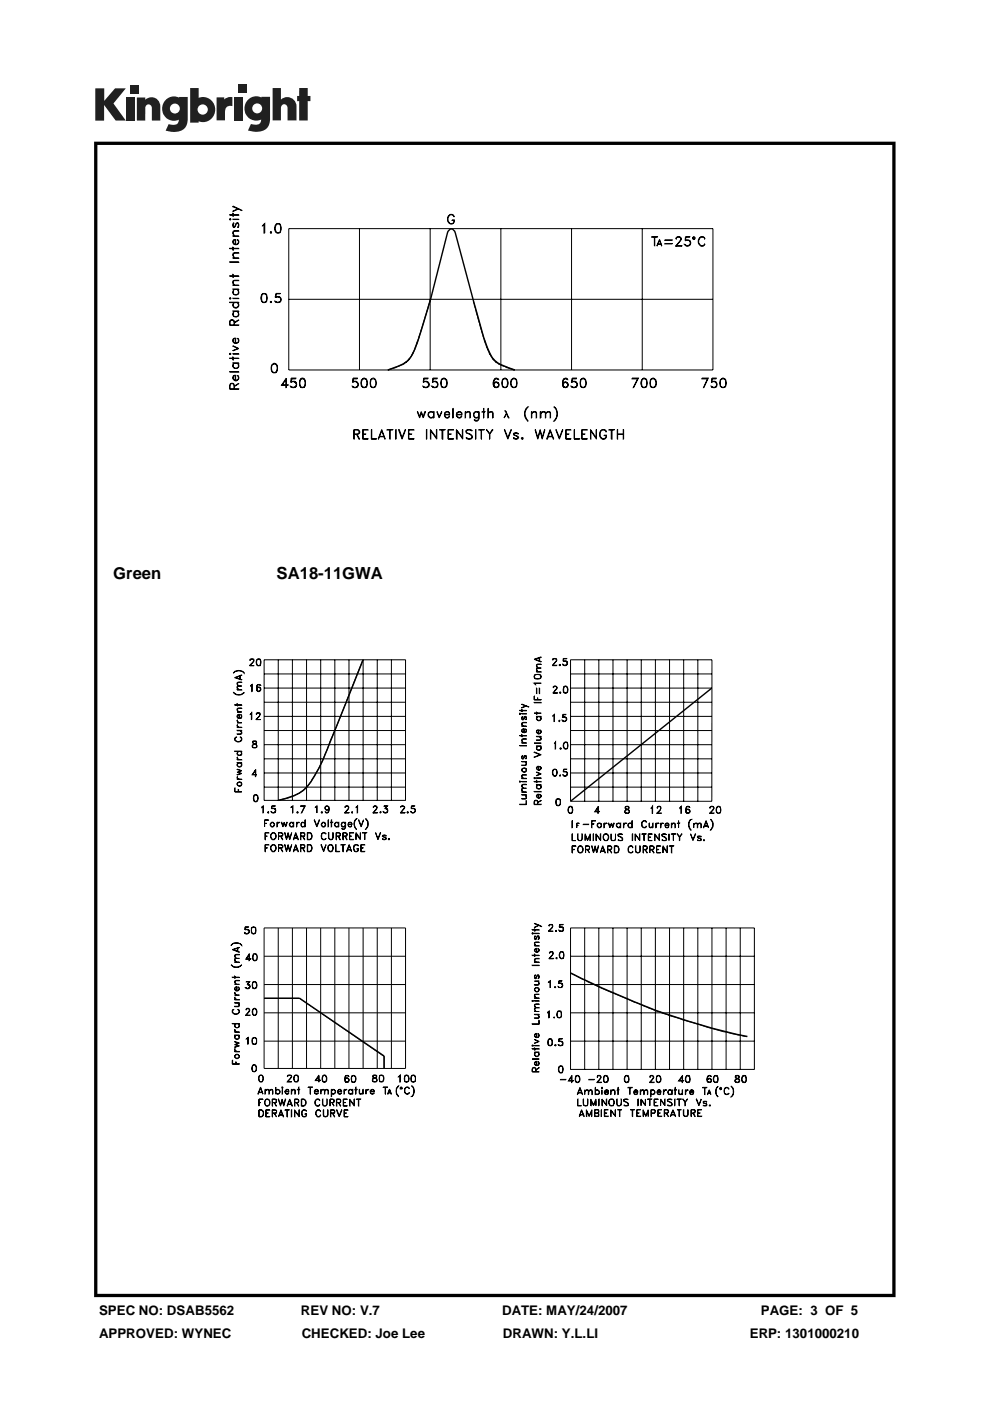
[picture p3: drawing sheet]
<svg xmlns="http://www.w3.org/2000/svg" width="210mm" height="297mm" viewBox="0 0 210 297" stroke-linecap="round" stroke-linejoin="round" font-family="sans-serif">
<defs><g id="words">
<g font-size="3.5">
<text x="24" y="122.7">Green</text>
<text x="58.7" y="122.7">SA18-11GWA</text>
</g>
<g font-size="2.8">
<text x="21" y="278.7">SPEC NO: DSAB5562</text>
<text x="63.8" y="278.7">REV NO: V.7</text>
<text x="106.5" y="278.7">DATE: MAY/24/2007</text>
<text x="161.4" y="278.7">PAGE: 3 OF 5</text>
<text x="21" y="283.6">APPROVED: WYNEC</text>
<text x="64" y="283.6">CHECKED: Joe Lee</text>
<text x="106.7" y="283.6">DRAWN: Y.L.LI</text>
<text x="159.1" y="283.6">ERP: 1301000210</text>
</g>
</g></defs>
<g fill="#231f20">
<path d="M20.2 18.7h1.9v2.7l2.3-2.7h2.3l-2.6 3.2 2.6 3.7h-2.2l-2.4-3.3v3.3h-1.9z"/>
<path d="M26.7 20.7h1.8v4.9h-1.8z"/>
<path d="M49.6 20.7h1.8v4.9h-1.8z"/>
<path d="M27.6 18h1.8v1.8h-1.8z"/>
<path d="M50.6 17.9h1.8v1.8h-1.8z"/>
<path d="M29 20.7h1.8v.4a1.9 1.9 0 0 1 2.2-.3 1.9 1.9 0 0 1 1 2v2.8h-1.8v-2.7a.7 .7 0 0 0-.7-.8 .7 .7 0 0 0-.7 .8v2.7h-1.8z"/>
<path d="M45.9 20.6h1.7v.5a2.03 2.03 0 0 1 1.7-.5v1.9h-.2a1.12 1.12 0 0 0-1.4 1.3v1.7h-1.8z"/>
<path d="M57.8 18.7h1.8v2.4a1.98 1.98 0 0 1 2.2-.3 1.98 1.98 0 0 1 1.1 2v2.7h-1.9v-2.6a.7 .7 0 0 0-.7-.8 .7 .7 0 0 0-.7 .8v2.6h-1.8z"/>
<path d="M63.5 18.7h1.8v1.6h.5v1.1h-.5v4.1h-1.8v-4.1h-.5v-1.1h.5z"/>
<path d="M40.3 18.7v7.3h1.8v-.3a2.63 2.63 0 0 0 3.5-2.5 2.63 2.63 0 0 0-3.5-2.5v-2zM41.9 23.2a1.1 1.1 0 0 1 2.2 0 1.1 1.1 0 0 1-2.2 0z"/>
<path d="M35.3 21a2.56 2.56 0 0 0-.6 3.3 2.56 2.56 0 0 0 3.2 1.1 1.09 1.09 0 0 1-1.5 1.1l-.6-.2-.7 1.4a5.3 5.3 0 0 0 3.8-.2 2.69 2.69 0 0 0 .9-2.4v-4.5h-1.8v.1l-.8-.2a2.44 2.44 0 0 0-1.9 .5zM36 23a1.06 1.06 0 0 1 2.1 0 1.06 1.06 0 0 1-2.1 0z"/>
<path d="M52.8 21a2.56 2.56 0 0 0-.6 3.3 2.56 2.56 0 0 0 3.2 1 1.09 1.09 0 0 1-1.5 1.1l-.7-.1-.6 1.4a5.3 5.3 0 0 0 3.7-.3 2.69 2.69 0 0 0 1-2.3v-4.6h-1.8v.2l-.9-.3a2.44 2.44 0 0 0-1.8 .6zM53.5 23a1.06 1.06 0 0 1 2.1 0 1.06 1.06 0 0 1-2.1 0z"/>
</g>
<g fill="#000">
<path d="M63.5 211.6l18 12.3-.2 .1-17.8-12.3z"/>
<path d="M20 30v245h169.9v-245zM20.7 30.7h168.6v243.6h-168.6z"/>
</g>
<g fill="none" stroke="#000" stroke-width=".21">
<path d="M48.7 46.5l.2-.1 .1 .2h-.2zM48.7 58.5l2 .1zM48.7 55.5l2 .1zM48.7 52.6l2 .1zM48.7 45.5l2 .1zM48.8 46.5l.1 .1zM49.4 58.1l.1 .7zM49.4 54.7l1.3 .1zM49.4 52.4l.1 .7zM49.4 50l1.3 .1zM49.4 46.5l1.3 .1zM49.4 45.2l.1 .7z"/>
<path d="M49.4 43.7l1.9 1-1.9-.9zM49.5 59.5l1.2-.1-1.1 .2a.64 .64 0 0 0 .1 .8 .65 .65 0 0 1-.2-.9zM49.5 53.7l1.2-.1-1 .1a.63 .63 0 0 0 0 1 .77 .77 0 0 1-.2-1zM49.5 49l1.2-.1-1.1 .2-.1 .4 .2 .5a.77 .77 0 0 1-.2-1zM49.5 48.1h.3M49.6 51l.3-.1v.9a.51 .51 0 0 1-.4-.3 .51 .51 0 0 1 .1-.5zM49.6 47.3v.9M49.9 51.8a.51 .51 0 0 0 .6-.3 .51 .51 0 0 0-.2-.6l.1-.1a.61 .61 0 0 1 .1 .9 .61 .61 0 0 1-.9 0 .61 .61 0 0 1 .1-.9h.3v1M50.1 47.4h.5M50.2 47.3l-.6 .9a.6 .6 0 0 1 0-1l-.1 .2M50.5 47.3v.9M50.5 44.3l-1.1 .6 1.3-.6"/>
<path d="M50.6 48.1l-.2 .1a.6 .6 0 0 0 0-1 1.07 1.07 0 0 0-.7 1M55.6 47.8l.6-.4v2h-.2v-1.8zM57.4 49.1l.2 .2-.1 .1-.2-.1zM57.4 49.3h.1zM58.6 47.5a.64 .64 0 0 1 .9 .3 1.82 1.82 0 0 1-.1 1.5 .82 .82 0 0 1-1-.1 .82 .82 0 0 1-.1-1zM58.6 49.3h.8M58.6 47.6h.8M58.7 47.5a1.41 1.41 0 0 0 0 1.8M59.3 47.5a1.78 1.78 0 0 1 0 1.8M61.2 48.5h90v29.9h-90zM76.2 48.5v29.9M91.2 48.5v29.9"/>
<path d="M95.1 45.8a.69 .69 0 0 1 .7-.4 .69 .69 0 0 1 .6 .6 .71 .71 0 0 0-.9-.5 .71 .71 0 0 0-.5 .8v.4a.64 .64 0 0 0 .7 .7 .64 .64 0 0 0 .6-.7l-.4-.1h.5l-.1 .5-.5 .4a1.1 1.1 0 0 1-.7-1.7zM106.2 48.5v29.9M121.2 48.5v29.9M136.2 48.5v29.9M138.2 50.2l1.3 .1zM138.8 50.3v1.8l.1-1.8M139.5 51.8h.7M139.6 51.7h.5M139.9 50.8l.5 1.3-.5-1.1-.6 1.1zM141 50.9l1.6 .1zM141 51.6l1.6 .1zM143.4 52.1h1.2v.1h-1.3l.8-1a.55 .55 0 0 0 0-.9l-.6 .1-.1 .3a.59 .59 0 0 1 .6-.5 .59 .59 0 0 1 .5 .6l-1.1 1.4"/>
<path d="M145.3 51.9l.3 .2M146.1 51a.62 .62 0 0 1 .3 .5 .62 .62 0 0 1-.3 .6M146.4 51.3a.85 .85 0 0 0-1.1-.3l.1-.8h.9l-.8 .1-.1 .7a.71 .71 0 0 1 1 .2 .71 .71 0 0 1-.3 1 .71 .71 0 0 1-1-.4h.2a.63 .63 0 0 0 1.1-.1M147 50.3h.3v.4h-.3zM147 50.4h.3v.2h-.3zM148.4 50.4l.3-.2h.4l.4 .5-.4-.4a.73 .73 0 0 0-.9 .7v.5l.3 .5 .6 .1 .4-.4-.4 .5h-.4l-.5-.5a1.18 1.18 0 0 1 .2-1.3zM48.7 75l.2-.1 .1 .2-.2 .1zM48.7 63.2l.2-.1 .1 .2-.2 .1zM48.7 78.8l2 .1zM48.7 75.9l2 .1zM48.7 64.1l2 .1zM48.8 75l.1 .1z"/>
<path d="M48.8 63.2l.1 .1zM49.4 76.9l1.3 .1zM49.4 75.7l.1 .7zM49.4 75l1.3 .1zM49.4 73.3l1.3 .6-1.3 .5 1.1-.5zM49.4 65.9l1.3 .1zM49.4 63.2l1.3 .1zM49.4 61.3l1.3 .1zM49.4 60.4l1.3 .1zM49.5 64.3l.1-.1-.1 .4a.46 .46 0 0 0 .4 .6l.6-.2 .1-.2-.2-.6a.66 .66 0 0 1 .2 .9 .66 .66 0 0 1-1 .1 .66 .66 0 0 1-.1-.9zM49.6 79.7h.3v.9a.51 .51 0 0 1-.4-.3 .51 .51 0 0 1 .1-.6zM49.6 71.9l.3-.1v.9l-.4-.3z"/>
<path d="M49.6 68.9v-.9h-.7l-.1 .9 1.9 .1h-2l.1-1 .6-.2a.95 .95 0 0 1 .3 1.1M49.6 66a.78 .78 0 0 0 0 1l.3 .1a.53 .53 0 0 0 .5-.1 .53 .53 0 0 0 .2-.6l-.2-.4 .3 .5a.64 .64 0 0 1-.7 .7 .64 .64 0 0 1-.6-.7zM49.6 61.4a.78 .78 0 0 0 0 1l.3 .1a.53 .53 0 0 0 .5-.2 .53 .53 0 0 0 .2-.5l-.2-.4 .3 .5a.64 .64 0 0 1-.7 .7 .64 .64 0 0 1-.6-.7zM49.7 68.3l1-.5-1 .7M49.9 72.7a.52 .52 0 0 0 .7-.3v-.4l-.3-.2 .1-.1 .2 .3a.61 .61 0 0 1-.6 .8l-.4-.1a.59 .59 0 0 1 0-.9l.4-.1v1M55.6 62.3a.68 .68 0 0 1 1 .3 1.83 1.83 0 0 1-.2 1.5 .65 .65 0 0 1-.9-.3 1.29 1.29 0 0 1 .1-1.5zM55.6 64h.8M55.6 62.4h.8M55.7 62.3a1.66 1.66 0 0 0 0 1.8M56.3 62.3a1.66 1.66 0 0 1 0 1.8M57.4 63.9l.2 .1-.1 .2-.2-.1zM57.4 64l.1 .1z"/>
<path d="M57.6 77.5l.7-.5a1.33 1.33 0 0 1 .3 2 .82 .82 0 0 1-.9-.2 .82 .82 0 0 1-.2-.9zM57.8 78.9h.8M57.8 77.3h.8M57.9 77.2a1.29 1.29 0 0 0 0 1.8M58.4 63.9l.3 .2M58.4 77.2a1.29 1.29 0 0 1 0 1.8M59.1 63l.4 .1v.3v.5l-.4 .2M59.5 63.3a.93 .93 0 0 0-1.1-.2l.1-.9h1l-.9 .1-.1 .7a.71 .71 0 0 1 1 .2 .71 .71 0 0 1-.3 1 .71 .71 0 0 1-.9-.4h.1a.73 .73 0 0 0 1.1-.1M61.2 63.5h90M91.3 63.5l-3 9.7-1.1 2.4-.6 .8-1 .8-3.4 1.3M100.4 63.8l2.3 8.4 1.5 3.4 .6 .8 1 .8 3.4 1.3M49.6 82.4v-.9l-.2-.2h-.4l-.2 .5v.6l1.9 .1h-2v-.7l.2-.5h.7l.1 1.1"/>
<path d="M49.7 81.9l1-.6-1 .6M49.9 80.6a.51 .51 0 0 0 .6-.3 .51 .51 0 0 0-.2-.6l.1-.1a.65 .65 0 0 1 .2 .9 .65 .65 0 0 1-1 0 .65 .65 0 0 1 .1-.9h.3v1M59.8 81.6l1.4 .1h-1.5l1-1.5v2l-.1-1.7-.8 1.2M61.7 81.9l.3 .2M62.4 80.9a.71 .71 0 0 1 .4 1l-.4 .2M62.8 81.3a.75 .75 0 0 0-1.1-.2v-.9h1.1v.1h-.9l-.2 .6a.75 .75 0 0 1 1.1 .1 .75 .75 0 0 1-.2 1.1 .75 .75 0 0 1-1-.2h.1a.69 .69 0 0 0 1.1-.2M63.8 80.3a.54 .54 0 0 1 .5-.1 .54 .54 0 0 1 .4 .4 1.83 1.83 0 0 1-.2 1.5 .65 .65 0 0 1-.9-.2 1.83 1.83 0 0 1 .2-1.6zM63.8 82h.7M63.8 80.4h.7M63.9 80.3a1.66 1.66 0 0 0 0 1.8M64.5 80.3a1.66 1.66 0 0 1 0 1.8M74.8 81.9l.2 .2"/>
<path d="M75.1 92l1-.1a.48 .48 0 0 0-.3-.7h-.7l-.1 1.9v-2h.8a.6 .6 0 0 1 .5 .7l-.5 .3h-.7M75.5 80.9a.68 .68 0 0 1 0 1.2M75.6 92.1l.5 1h.2l-.6-1M75.9 81.3l-.4-.4-.7 .2 .1-.9h.9v.1h-.8l-.1 .6a.72 .72 0 0 1 1 .2 .72 .72 0 0 1-.2 1 .72 .72 0 0 1-1-.2h.1a.67 .67 0 0 0 .9 .1l.2-.3M76.9 80.3l.4-.1a1.36 1.36 0 0 1 .4 1.9 .77 .77 0 0 1-1.1-.2 1.53 1.53 0 0 1 .3-1.6zM76.9 82h.8M76.9 80.4h.8M76.9 91.1h1.2l-1 .1v1.8l1 .1h-1.2zM77 80.3a1.32 1.32 0 0 0 0 1.8M77.1 92h.5l-.5 .1M77.6 80.3a1.66 1.66 0 0 1 0 1.8M78.8 80.3l.3-.1a1.1 1.1 0 0 1 .8 .9 1.1 1.1 0 0 1-.6 1.1l-.5-.1a1.66 1.66 0 0 1 0-1.8z"/>
<path d="M78.8 82h.7M78.8 80.4h.7M78.8 91.1v1.9l1.1 .1h-1.1zM78.8 80.3a1.66 1.66 0 0 0 0 1.8M79.4 80.3a1.66 1.66 0 0 1 0 1.8M80.4 92.6h1.1M80.5 92.5h.9M81 91.1l.7 2-.7-1.8-.8 1.8zM82.1 91.1l1.2 .1zM82.7 91.2v1.9v-1.9M83.9 91.1l.1 2zM84.5 91.1h.2l.6 1.7 .7-1.7-.7 2z"/>
<path d="M86.6 91.1h1.2l-1.1 .1v1.8l1.1 .1h-1.2zM86.7 92h.6l-.6 .1M88.5 87.3l.5 1 .3-1 .5 1 .3-1h.2l-.5 1.3-.5-1.1-.3 1.1zM89.8 81.9l.2 .2M90.4 91.1l.1 2zM90.5 80.9l.5 .5-.2 .5-.3 .2M90.9 87.5a.7 .7 0 0 1 1.1 0l-.7-.1-.4 .5a.72 .72 0 0 0 .6 .6l.5-.2a.58 .58 0 0 1-.9 .2 .77 .77 0 0 1-.2-1zM91 81.3l-.6-.4-.6 .2 .1-.9h.9v.1h-.9v.6a.75 .75 0 0 1 1 .1 .75 .75 0 0 1-.1 1.1 .75 .75 0 0 1-1.1-.2h.1a.73 .73 0 0 0 .9 .1l.3-.3M91.3 91.1l1.3 1.7v-1.7v2l-1.2-1.8-.1 1.8zM91.7 81.9l.3 .2M92 87.3l.1 1.3zM92.5 80.9a.68 .68 0 0 1 0 1.2"/>
<path d="M92.6 87.3l.6 1.1 .5-1.1-.5 1.3zM92.8 81.3l-.5-.4-.6 .2 .1-.9h.9v.1h-.8l-.1 .6a.72 .72 0 0 1 1 .3 .72 .72 0 0 1-.3 1 .72 .72 0 0 1-1-.3h.2a.67 .67 0 0 0 .9 .1l.2-.3M93.2 91.1l1.2 .1zM93.7 80.3l.4-.1a.92 .92 0 0 1 .7 1.1v.6a.68 .68 0 0 1-1.2 0 1.83 1.83 0 0 1 .1-1.6zM93.7 82h.8M93.7 80.4h.8M93.7 91.2v1.9h.2v-1.9M93.8 80.3a1.66 1.66 0 0 0 0 1.8M94.3 87.9l.1 .3 .4 .4 .3-.1 .2-.3 .1 .1a.64 .64 0 0 1-1 .2 .64 .64 0 0 1-.1-1 .59 .59 0 0 1 1-.1l.1 .5h-1.1M94.4 80.3a1.32 1.32 0 0 1 0 1.8M94.5 87.4h.7l.1 .5h-1zM95 91.1h1.2l-1.1 .1v1.8l1.1 .1h-1.2z"/>
<path d="M95.1 92h.6l-.6 .1M96 86.6l.1 2zM96.8 91.1l1.3 1.7v-1.7v2l-1.1-1.8v1.8h-.2zM96.9 87.9l.1 .4 .3 .2h.3l.3-.3 .1 .1a.64 .64 0 0 1-1 .1 .64 .64 0 0 1 0-.9 .64 .64 0 0 1 1 .1v.3h-1.1M97 87.5l.3-.1a.47 .47 0 0 1 .6 .5h-1zM98.7 87.3v1.3zM98.7 87.6a.65 .65 0 0 1 1-.2l.1 1.2-.2-1.2a.64 .64 0 0 0-.9 .2zM99 91.2a1.08 1.08 0 0 1 1.2 .1h-.2a.94 .94 0 0 0-1.1 0l.1 .5 .7 .2a.63 .63 0 0 1 .3 1 .93 .93 0 0 1-1.2-.2h.2a.67 .67 0 0 0 1.1 0l-.1-.4-.3-.3a.84 .84 0 0 1-.9-.5zM100.9 91.1v2zM101.5 87.3v1.7l-.3 .3h-.3l-.4-.3 .7 .1 .3-.4zM101.5 91.1l1.2 .1zM102 91.2v1.9l.1-1.9"/>
<path d="M102.2 87.3l.7 .1zM102.6 86.6v2zM103.5 86.6l.1 2zM103.6 87.6a.68 .68 0 0 1 .9-.2l.1 1.2-.2-1.2a.66 .66 0 0 0-.8 .2zM103.8 92l.6-.9h.2l-.7 .9v1.1l-.1-1.1-.7-.9 .8 .9M104.8 81.7l.1 .3 .3 .1 .4-.1 .2-.3M104.8 81.4l.1-.2a.6 .6 0 0 1 .9 .2M104.9 80.4h.8M105 80.3a1.98 1.98 0 0 0-.2 1.6l.3 .2M105.1 81.1l-.3 .4M105.3 81.1l.4 .2 .1 .2-.1 .4-.4 .2M105.6 80.3l.2 .2-.5-.3a1.1 1.1 0 0 0-.7 .9 1.1 1.1 0 0 0 .6 1.1 .61 .61 0 0 0 .6-.4 .61 .61 0 0 0-.2-.7l-.4-.2-.4 .4"/>
<path d="M106.7 80.3l.3-.1a1.1 1.1 0 0 1 .8 .9 1.1 1.1 0 0 1-.6 1.1l-.5-.1a1.66 1.66 0 0 1 0-1.8zM106.7 82h.8M106.7 80.4h.8M106.8 80.3a1.66 1.66 0 0 0 0 1.8M106.9 88.6l.6-1-.5 1M107 91.1l.7 1.7 .8-1.7-.8 2zM107 87.1l.3 .1 .7 1.4M107.1 87.1l.7 1.4 .3 .1M107.4 80.3a1.66 1.66 0 0 1 0 1.8M108.6 80.3l.5-.1a1.36 1.36 0 0 1 .3 1.9 .77 .77 0 0 1-1-.2 1.53 1.53 0 0 1 .2-1.6zM108.6 82h.8M108.6 80.4h.8"/>
<path d="M108.7 80.3a1.32 1.32 0 0 0 0 1.8M109 92.9l.3 .1 .5-.1M109 92.1l.8 .4 .2 .3a.61 .61 0 0 1-.5 .3 .61 .61 0 0 1-.6-.3l.3 .2M109 91.9h.8M109.2 91.8l-.2 .2 .2 .3M109.3 80.3a1.66 1.66 0 0 1 0 1.8M109.7 91.8l.3 .2a.7 .7 0 0 0-1.1 0l.1 .3 .8 .3M109.7 92.5v.5M110.6 92.9l.2-.1 .1 .2h-.3zM110.8 92.9v.1zM112 86.3a2.01 2.01 0 0 0 0 3 1.91 1.91 0 0 1 0-3zM112.7 87.3l.1 1.3z"/>
<path d="M112.8 87.6a.68 .68 0 0 1 .9-.2l.1 1.2-.2-1.2a.66 .66 0 0 0-.8 .2zM113.5 91.1l.6 1.7 .5-1.7 .4 1.7 .6-1.7-.6 2-.4-1.8-.5 1.8zM114.6 87.3h.1v1.3h-.1zM114.7 87.6a.65 .65 0 0 1 1-.2l.1 1.2-.1-1a.54 .54 0 0 0-1 0zM115.8 87.6a.68 .68 0 0 1 .9-.2l.1 1.2-.2-1.2a.66 .66 0 0 0-.8 .2zM116.2 92.6h1.1M116.3 92.5h.9M116.7 91.1l.8 2-.8-1.8-.6 1.8h-.2zM117.5 86.3a1.88 1.88 0 0 1 0 3 2.05 2.05 0 0 0 0-3zM117.9 91.1l.7 1.7 .8-1.7-.8 2zM119.4 81.7l.2 .3 .3 .1 .3-.1 .2-.3M119.4 81.4a.6 .6 0 0 1 .8-.2l.2 .2"/>
<path d="M119.6 80.4h.7M119.7 80.3a1.98 1.98 0 0 0-.2 1.6l.3 .2M119.8 81.1l-.3 .2-.1 .2M120 91.1h1.1l-1 .1v1.8l1 .1h-1.1zM120.1 81.1l.2 .2a.6 .6 0 0 1-.2 .8M120.1 92h.6l-.6 .1M120.2 80.3l.2 .2-.5-.3a1.36 1.36 0 0 0-.3 1.9 .64 .64 0 0 0 .9-.3 .64 .64 0 0 0-.5-.9l-.6 .4M121.2 81.9l.3 .2M121.8 91.1l.1 1.9 1.1 .1h-1.2zM121.9 80.9a.71 .71 0 0 1 .4 1l-.4 .2M122.4 81.3l-.2-.2a.78 .78 0 0 0-1 0l.1-.9h1v.1h-.9l-.1 .6a.73 .73 0 0 1 1.1 .3 .73 .73 0 0 1-.3 1 .73 .73 0 0 1-1-.3h.1a.69 .69 0 0 0 1.2-.2M123.3 80.3l.3-.1a1.1 1.1 0 0 1 .8 .9 1.1 1.1 0 0 1-.6 1.1l-.5-.1a1.66 1.66 0 0 1 0-1.8z"/>
<path d="M123.3 82h.8M123.3 80.4h.8M123.4 80.3a1.66 1.66 0 0 0 0 1.8M123.4 91.1h1.2l-1.1 .1v1.8l1.1 .1h-1.2zM123.5 92h.6l-.6 .1M124 80.3a1.66 1.66 0 0 1 0 1.8M125.2 91.1l1.2 1.7 .1-1.7v2l-1.2-1.8-.1 1.8zM127.4 91.3a.7 .7 0 0 1 1.2 .3 .7 .7 0 0 0-.8-.4 .7 .7 0 0 0-.5 .6l.1 .8 .4 .4a.62 .62 0 0 0 .7-.6l-.4-.1h.5v.4l-.6 .4a1.13 1.13 0 0 1-.6-1.8zM129.1 91.1l1.2 .1zM129.6 91.2v1.9h.2v-1.9M130.9 91.1l.1 2zM131 92.1h1.2"/>
<path d="M131 92h1.2M132.2 91.1l.1 2zM135.3 80.2l-1 2 1.1-2h-1.4v.1h1.3M136.2 80.3l.5-.1a1.36 1.36 0 0 1 .3 1.9 .65 .65 0 0 1-.9-.2 1.29 1.29 0 0 1 .1-1.6zM136.2 82h.8M136.2 80.4h.8M136.3 80.3a1.66 1.66 0 0 0 0 1.8M136.9 80.3a1.66 1.66 0 0 1 0 1.8M138.1 80.3l.4-.1a.92 .92 0 0 1 .7 1.1l-.1 .6a.68 .68 0 0 1-1.2 0 1.83 1.83 0 0 1 .2-1.6zM138.1 82h.8M138.1 80.4h.8M138.2 80.3a1.66 1.66 0 0 0 0 1.8"/>
<path d="M138.8 80.3a1.32 1.32 0 0 1 0 1.8M150.1 80.2l-.9 2 1-2h-1.3v.1h1.2M150.9 81.9l.3 .2M151.7 80.9a.68 .68 0 0 1 0 1.2M152 81.3l-.4-.4-.7 .2 .1-.9h.9v.1h-.8l-.1 .6a.72 .72 0 0 1 1 .2 .72 .72 0 0 1-.2 1 .72 .72 0 0 1-1-.2h.1a.67 .67 0 0 0 .9 .1l.2-.3M153 80.3l.4-.1a1.36 1.36 0 0 1 .4 1.9 .77 .77 0 0 1-1-.2 1.53 1.53 0 0 1 .2-1.6zM153 82h.8M153 80.4h.8M153.1 80.3a1.32 1.32 0 0 0 0 1.8M153.6 80.3a1.32 1.32 0 0 1 0 1.8M54.6 139.8a.45 .45 0 0 1 .7 .1l.1 .6-.2 .6h-.6a1.02 1.02 0 0 1 0-1.3zM54.6 139.8h.6"/>
<path d="M54.7 139.8a.99 .99 0 0 0 0 1.3M55.1 139.8a1.4 1.4 0 0 1 0 1.3M56 139.9h30v29.8h-30zM59 139.9v29.8M62 139.9v29.8M65 139.9v29.8M68 139.9v29.8M71 139.9v29.8M74 139.9v29.8M76.9 139.9l-6.5 16.5a36 36 0 0 1-5.4 10.6l-1.4 1.1-1.2 .6-3.4 1.1M77 139.9v29.8M80 139.9v29.8"/>
<path d="M83 139.9v29.8M113.3 139.8l1.5-.5-1.3 .5 1.3 .6zM114.4 139.4v.8M114.5 139.4v.9M117.3 139.7h.7a.45 .45 0 0 1-.2 .7l-.6 .7 .6-.7a.45 .45 0 0 0 .1-.7h-.6l-.1 .2zM119.5 139.6l.7 .1h-.7v.5zM121 139.9h30v30h-30zM124 139.9v30M127 139.9v30M130 139.9v30M133 139.9v30M136 139.9v30"/>
<path d="M139 139.9v30M142 139.9v30M145 139.9v30M148 139.9v30M49.5 146.8a1.53 1.53 0 0 0 2.3 0v.1a1.64 1.64 0 0 1-2 .2zM49.8 159.3h1.5zM49.8 156.5l.4-.3-.4 .3a.65 .65 0 0 0 .9 .8 .65 .65 0 0 0 .2-1.1 .67 .67 0 0 1 .1 1 .67 .67 0 0 1-1-.1l-.2-.2zM49.8 149.4l1.5 .1zM49.8 143.7l1.5-.6-1.3 .6 1.3 .5zM49.8 142.3a1.42 1.42 0 0 1 2 .4 1.55 1.55 0 0 0-2.3 0zM50.3 155.6h.7l.2-.2-.2-.5a.45 .45 0 0 1 .2 .7zM50.3 154.8l1 .1z"/>
<path d="M50.3 154.2l1 .1zM50.3 153.7l.4 .5-.3-.2zM50.3 152.6l.4 .6-.3-.2zM50.3 149.2l.1 .5zM50.3 146.2l1 .1zM50.3 153.2h1M50.3 151h1M50.4 150.2l.9-.1-.9 .2v.2l.2 .5-.3-.5zM50.4 145.5h.9h-.9v.4l.2 .3-.3-.3zM50.4 144.7l.9-.1-.9 .2v.2l.2 .5-.3-.5zM50.4 151.6l.3-.1v.8l-.3-.3zM50.5 159.3l-.1 .4v.3l.7 .1v-.8l.2 .5-.1 .3-.3 .1-.6-.2v-.3z"/>
<path d="M50.7 152.3l.4-.1v-.7a.57 .57 0 0 1 0 .8 .51 .51 0 0 1-.7-.1 .51 .51 0 0 1 0-.7h.4v.8M50.9 143.2v.8M50.9 143.2v.9M53 141.1l.8-.9v-.4l-.2-.1-.5 .1-.1 .1 .1 .1 .1-.2h.5l.1 .3-.9 1h1M53.1 151.4l.3-.3v1.5l-.1-1.4zM53.2 145.4l.3-.3v1.5l-.1-1.3zM53.6 158.4l.2 .1M53.7 157.1l-.1 .2a.74 .74 0 0 0 .7 .6v.6h-.6l-.1-.2a.72 .72 0 0 1 .7-.7v-.5zM53.7 157.2h.6M53.7 157.1v.4l.6 .3 .2 .5-.3 .3-.6-.1-.1-.2a.85 .85 0 0 1 .8-.7v-.5M54.3 152.6l.9-1.1-.3-.4h-.3l-.3 .3 .1 .1 .1-.3h.6v.4l-.8 1h1M54.4 158.4l-.1 .1"/>
<path d="M54.5 146.2l.1 .3 .2 .1 .5-.4M54.5 146l.1-.2 .2-.1 .5 .3M54.6 145.3h.6M54.6 141h.6M54.7 145.2l-.2 .2v1l.3 .2M54.8 145.7l-.3 .2v.2M55 145.7a.48 .48 0 0 1 0 .9M55.1 145.2l.2 .1-.5-.2a.88 .88 0 0 0 0 1.5h.1a.51 .51 0 0 0 .4-.4 .51 .51 0 0 0-.2-.5h-.5l-.1 .2M56 145.9h30M56 142.9h30M56 157.9h30M56 154.9h30"/>
<path d="M56 151.9h30M56 148.9h30M110.2 151.2l.2 .1-.1 .2zM110.2 151.3l.1 .1zM110.2 158.1l1.5 .1zM110.2 155.9l1.5 .1zM110.2 150.6l1.5 .1zM110.6 157.5l1.1 .1zM110.6 155.7l.1 .5zM110.6 154.8l.6-.3v.8h.3v-.8a.52 .52 0 0 1-.2 .9 .52 .52 0 0 1-.7-.6zM110.6 153.9l1.1 .1zM110.6 151.3l1.1 .1z"/>
<path d="M110.6 150.4l.1 .5zM110.6 149.3l1.6 .6zM110.7 154.8l.5-.2v.7l-.4-.1zM110.7 156.7l1-.1-.9 .2-.1 .3 .3 .4-.4-.4zM110.7 153.2h1l-1 .2 .3 .5-.4-.3zM110.7 152.5h.4M110.8 152v.6M111.2 152.1h.4M111.3 152l-.1 .5-.3 .1-.3-.2 .1-.4 .2-.1-.2 .2M111.6 152.5l-.1 .1a.44 .44 0 0 0-.1-.7l-.2 .2-.2 .5M111.6 149.7l-1 .4 1.1-.4M111.6 152v.6"/>
<path d="M113.3 159.4l1.5 .6-1.5 .6 1.2-.6zM113.3 148.9l1.5 .1zM113.3 147.6l.1 .7 1.4 .1h-1.5zM113.3 144.9h1.5h-1.4l.2 .3zM113.3 157.6h1.5M113.3 151.2h1.5M113.4 143.2l.1-.2h1l.3 .4-.1 .4-.2 .1h-1a.55 .55 0 0 1-.1-.7zM113.4 143.7a1.02 1.02 0 0 0 1.3 0M113.4 143.2a1.02 1.02 0 0 1 1.3 0M113.4 143.2v.6M113.8 158.2h1zM113.8 158.5l.2-.3-.1 .3 .1 .5 .6-.1 .1-.4-.2-.3 .3 .3v.2l-.6 .4-.3-.2z"/>
<path d="M113.8 156.1l1 .1zM113.8 151.9l1 .1zM113.8 152.2l.2-.2-.1 .3v.3l.5 .1 .3-.4-.2-.3 .3 .2v.3l-.6 .3-.4-.3zM113.8 151l.1 .5zM113.8 145.9l.1 1.2zM113.8 142.4l1 .1zM113.9 141.6h.9h-.8l-.1 .3 .1 .5-.2-.3zM113.9 140.9l.9-.1-.9 .2v.2l.1 .4a.55 .55 0 0 1-.1-.7zM113.9 154.8h.3v.7l-.3-.2zM114 147.9v.4M114.2 155.5a.43 .43 0 0 0 .4-.2 .43 .43 0 0 0 0-.5h-.1h.2l.1 .5-.4 .3-.6-.3 .1-.5h.4v.7M114.4 145.9l.1 1.2z"/>
<path d="M114.5 156.2l.3 .3-.1 .4-.9 .1 .9-.3zM114.6 143.2v.6M117.2 141h.9l-.9 .1M117.3 151.7l.3-.2v1.5l-.1-1.4zM117.3 145.8h.1M117.3 146.9l1 .1h-1l.8-1.1-.3-.4h-.2l-.3 .3a.43 .43 0 0 1 .5-.4 .43 .43 0 0 1 .4 .5l-.9 1.1M117.5 157.6l.3-.3v1.5v-1.3zM118.6 152.7v.3zM118.6 152.8h.1M118.6 141l.2-.1 .1 .1-.2 .1zM118.6 152.7h.1M118.7 141h.1z"/>
<path d="M118.7 146.8l.2-.1v.2l-.1 .1zM118.8 146.8l.1 .1zM118.8 158.7l.1-.1 .1 .1-.1 .1zM118.9 158.7h.1M119.3 152.7l.2 .2M119.5 140.2l.4-.1 .5 .4-.2 .5-.3 .1-.4-.1-.1-.2 .1 .2a.54 .54 0 0 0 .8-.3M119.5 140.2h.6l.2 .3M119.5 140.9l.1 .1M119.6 145.5h.3a.83 .83 0 0 1 .6 .7 .83 .83 0 0 1-.5 .8l-.3-.1a1.3 1.3 0 0 1-.1-1.4zM119.6 146.8h.6M119.6 145.6h.6M119.7 157.4h.6l.2 .6-.2 .7a.75 .75 0 0 1-.9-.4 .75 .75 0 0 1 .3-.9z"/>
<path d="M119.7 145.5a1.42 1.42 0 0 0 0 1.4M119.7 158.7h.6M119.7 157.5h.6M119.8 157.4a1.02 1.02 0 0 0 0 1.3M119.9 152.1a.47 .47 0 0 1 .2 .4 .47 .47 0 0 1-.2 .4M120 140.2l.2 .1 .1 .2-.1 .4-.2 .1M120.1 145.5a1.02 1.02 0 0 1 0 1.4M120.1 152.3a.61 .61 0 0 0-.8-.2l.1-.6h.6h-.5l-.1 .6 .4-.1 .3 .1 .1 .5-.5 .4-.3-.1-.2-.3 .2 .2a.52 .52 0 0 0 .7-.2M120.2 157.4l.2 .2v.9l-.2 .2M121 145.9h30M121 142.9h30M121 157.9h30"/>
<path d="M121 154.9h30M121 151.9h30M121 148.9h30M49.8 167.9v-.9v.9h1.5M50.3 165.2l1 .1zM50.3 164.7l.4 .5-.3-.2zM50.3 163.1l1 .3-.8 .3 .8 .3-1 .3 .8-.3-.8-.3 .8-.3zM50.3 161.7l1 .1zM50.3 162l.2-.2-.1 .2a.43 .43 0 0 0 .4 .6 .43 .43 0 0 0 .4-.6l-.1-.2a.49 .49 0 0 1 .1 .6 .49 .49 0 0 1-.7 .2l-.2-.3zM50.3 161l1 .1zM50.3 160.5l.4 .5-.3-.1zM50.5 167.9v-.5l.1 .5"/>
<path d="M53.9 168.6a.52 .52 0 0 1 .8 .1 .82 .82 0 0 1-.5 1.3l-.3-.1-.2-.6zM53.9 169.8h.6M53.9 168.7h.6M54 168.6a1.42 1.42 0 0 0 0 1.3M54.3 163.1l-.1 1.6v-1.4l-.6 .9h.9h-1zM54.4 168.6a1.02 1.02 0 0 1 0 1.3M55.5 171.1l.4-.2v1.5l-.1-1.4zM56 163.9h30M56 160.9h30M56 166.9h30M56.1 173.9l.9-.1h-.9v1.5M56.1 174.6h.5"/>
<path d="M56.2 176.5h.8l-.7 .1v1.4zM56.2 179.1h.8l-.7 .1v1.4zM56.3 179.7h.4l-.4 .1M56.3 177.3h.4M56.8 172.2l.2-.1v.3zM56.9 172.2l.1 .1zM57.5 176.8l.3-.3h.3a.88 .88 0 0 1 0 1.5 .76 .76 0 0 1-.7-.4 .76 .76 0 0 1 .1-.8zM57.6 176.9a.5 .5 0 0 1 .5-.3 .5 .5 0 0 1 .4 .5 .63 .63 0 0 1-.6 .9 .72 .72 0 0 1-.3-1.1zM57.6 179.2a.69 .69 0 0 1 .9 .2 .69 .69 0 0 1-.1 .9l-.3 .3a.82 .82 0 0 1-.7-.5 .82 .82 0 0 1 .2-.9zM57.6 172.1l.2 .2M57.6 179.4l.3-.2a.68 .68 0 0 1 .6 .6 .68 .68 0 0 1-.6 .7 .79 .79 0 0 1-.3-1.1zM58.1 171.4l.3 .1v.6l-.3 .2"/>
<path d="M58.4 171.7l-.1-.3h-.7v-.5h.8h-.7l-.1 .5h.7l.2 .6-.2 .3-.2 .1-.5-.1v-.3a.45 .45 0 0 0 .4 .3 .45 .45 0 0 0 .4-.3M58.7 174.3l.1 1zM59 174.4l.3-.1-.5 .4zM59.1 176.6l.8 .2-.1 .4-.7 .1h.8l.1-.5-.4-.3h-.5v1.5M59.1 179.8l.8-.1 .1-.4-.4-.2h-.5v1.5M59.1 179.2l.8 .1-.1 .4h-.7M59.5 177.3l.5 .7-.4-.7M59.5 179.8l.5 .8-.4-.8M59.7 174.3l.3 .8 .3-.8 .3 .8 .3-.8-.3 1-.3-.7-.3 .7zM60.3 176.5l.5 1.3 .3-1.3 .3 1.3 .5-1.3-.5 1.5-.3-1.2-.3 1.2zM60.3 179.1l.5 1.2 .3-1.2 .3 1.2 .5-1.2-.5 1.5-.3-1.4-.3 1.4zM61.4 174.6l.3-.3h.3l.2 .3-.4-.2-.3 .3 .1 .5 .2 .1 .4-.2-.2 .2h-.3l-.3-.2z"/>
<path d="M61.7 171.1l.4-.2v1.5l-.1-1.4zM62.2 174.3l.1 1zM62.3 177.7h.9M62.4 177.6h.7M62.7 176.5l.6 1.5-.6-1.2-.5 1.2zM62.7 179.1l.6 1.5-.6-1.4-.5 1.4zM62.9 174.3l.1 1zM63 172.2l.1-.1 .1 .2-.1 .1zM63.1 172.2v.1zM63.1 174.4l.4-.1-.5 .3v.1zM63.7 176.5h.6l.4 .3-.1 .5h-.8l.8-.1v-.5l-.8-.1v1.4zM63.8 179.7h.8v-.5h-.8l-.1 1.4v-1.5l.9 .1v.5l-.8 .1"/>
<path d="M64 174.4l.3-.1 .4 .3-.4-.2-.3 .1-.1 .6 .3 .2 .5-.2-.4 .2h-.3a.67 .67 0 0 1 0-.9zM64.2 177.3l.5 .7-.5-.7M64.2 179.8l.5 .8-.5-.8M64.7 173.8l.1 1.5zM64.7 170.9l-.8 1.5 .9-1.5h-1.1h1M65.2 176.5a.8 .8 0 0 1 1 .5 .8 .8 0 0 1-.5 1h-.5zM65.2 179.1l.8 .1a1.02 1.02 0 0 1-.1 1.3l-.7 .1zM65.3 176.6h.4a.71 .71 0 0 1 .4 .9 .71 .71 0 0 1-.8 .5zM65.3 179.2a.71 .71 0 0 1 .8 .4 .71 .71 0 0 1-.4 .9h-.4zM66.6 173.8l.6 1.3 .6-1.3-.6 1.5zM66.9 171.1l.3-.2v1.5v-1.4zM68.1 179.1l.5 1.2 .6-1.2-.6 1.5z"/>
<path d="M68.1 172.2l.2-.1 .1 .2-.2 .1zM68.2 172.2l.1 .1zM68.2 176.8a.5 .5 0 0 1 .5-.3 .5 .5 0 0 1 .5 .4 .54 .54 0 0 0-1 0v.8a.54 .54 0 0 0 1 0 .53 .53 0 0 1-.7 .3 .53 .53 0 0 1-.4-.5zM69 171.4l.3 .3 .4-.3M69 171.2l.3-.3 .4 .3M69.1 172.2h.5M69.2 170.9l-.2 .4 .2 .4M69.5 170.9a.94 .94 0 0 1 0 1.4M69.6 173.8l.1 1.5zM69.7 179.2a.67 .67 0 0 1 .9 .1 .67 .67 0 0 1 0 .9l-.3 .4a.82 .82 0 0 1-.8-.5 .82 .82 0 0 1 .2-.9zM69.7 179.4a.5 .5 0 0 1 .5-.2 .5 .5 0 0 1 .4 .5l-.2 .7-.2 .1a.73 .73 0 0 1-.5-1.1zM69.7 176.5v1.1l.4 .4 .4-.1 .2-1.4v1.1l-.2 .4a.55 .55 0 0 1-.8-.4z"/>
<path d="M69.7 171.5l-.3 .3-.3-.1-.2-.3 .1-.4 .4-.1a.88 .88 0 0 1 .2 1.4 .36 .36 0 0 1-.6-.2l.1 .2M69.7 171.4l-.2 .3M70.1 174.3l.5 .1zM70.3 173.8v1.5zM71 174.6l.3-.3 .4 .1 .1 .2-.4-.2-.4 .3 .2 .5 .2 .1 .4-.2-.1 .2h-.4l-.4-.4zM71.2 179.1l.1 1.4 .7 .1h-.8zM71.3 176.5h.6l.3 .3v.4l-.2 .1h-.6h.5l.2-.3-.1-.3-.6-.1v1.4zM71.7 177.3l.5 .7-.4-.7M71.8 174.3l.1 1zM72.3 179.1l.9 .1zM72.5 174.4l.5-.1 .2 .3-.2-.2a.43 .43 0 0 0-.6 .4 .43 .43 0 0 0 .6 .5l.2-.2-.2 .2h-.5l-.1-.4zM72.7 176.5h.5l.4 .3v.4l-.2 .1h-.6h.4l.4-.3-.1-.3-.7-.1v1.4z"/>
<path d="M72.7 179.2v1.4l.1-1.4M73.1 172.3l1 .1h-1.1l.9-1v-.4l-.2-.1-.6 .2 .3-.2h.3l.3 .4-.9 1.1M73.1 177.3l.5 .7-.4-.7M73.2 174.3l.1 1.1-.3 .4h-.3l-.2-.2 .5 .2 .2-.4zM73.9 174.6l.5-.2 .2 .3h-.7zM73.9 174.7v.4l.3 .2 .5-.2-.3 .2h-.2l-.4-.4 .2-.5 .4-.1 .3 .3v.2h-.8M74.1 179.1l.5 1.5-.5-1.4-.6 1.4zM74.2 176.6l.8-.1h-.8v1.5h.8h-.8M74.2 177.3h.4M74.6 172.2l.1-.1v.3zM74.7 172.2v.1zM75.1 179.2l.3-.1 .6 .1v.2l-.3-.2h-.5l-.2 .7 .1 .4 .3 .2 .5-.1 .1-.4-.3-.1h.3v.4a.55 .55 0 0 1-.6 .3 .55 .55 0 0 1-.4-.6z"/>
<path d="M75.5 171.1l.3-.2v1.5v-1.4zM75.6 173.6h.1a1.53 1.53 0 0 0 0 2.2 1.45 1.45 0 0 1-.1-2.2zM76 173.8l.6 1.3 .5-1.3-.5 1.5zM76.4 177.8l-.9-1.3v1.5M76.4 176.5v1.5l-.9-1.2M76.5 179.1h.9l-.8 .1v1.3l.8 .1h-.9zM76.6 179.7h.4l-.4 .1M76.9 176.5l.9 .1zM77.4 176.6v1.4M77.5 173.6h.1a1.7 1.7 0 0 1 .4 1.6l-.5 .6a1.53 1.53 0 0 0 0-2.2zM79.1 172.3l1 .1h-1l.8-1.1-.2-.4-.6 .2 .3-.2h.3l.3 .4-.9 1.1M79.7 176.5l.5 1.3 .6-1.3-.6 1.5z"/>
<path d="M80.6 172.2h.2l-.1 .2zM80.7 172.2h.1M80.7 172.1h.1M81.2 177.9h.7M81.2 177.3l.7 .5a.47 .47 0 0 1-.4 .3 .47 .47 0 0 1-.4-.3l.2 .2M81.2 177.2h.7M81.3 177.1v.3M81.3 172.1l.3 .2M81.8 177.1l.1 .2a.47 .47 0 0 0-.4-.3 .47 .47 0 0 0-.4 .3l.8 .4M81.8 177.6v.4M81.9 171.4a.48 .48 0 0 1 0 .9M82.1 170.9h-.7h.8l-.5 .5h.4a.6 .6 0 0 1 0 .9 .55 .55 0 0 1-.8-.3 .44 .44 0 0 0 .5 .3 .44 .44 0 0 0 .4-.3"/>
<path d="M82.1 170.9l-.5 .5 .5 .1 .1 .3M82.4 177.9l.1-.1 .1 .2h-.2zM82.4 177.9l.1 .1zM85 172.3l.9 .1h-1l.9-1.1-.3-.4h-.3l-.2 .3 .1-.3a.47 .47 0 0 1 .7 .4l-.8 1.1M86.3 172.2l.2-.1 .1 .2-.2 .1zM86.4 172.2l.1 .1zM87.2 172.1l.2 .2M87.8 171.4a.47 .47 0 0 1 .2 .5 .47 .47 0 0 1-.2 .4M88 171.7l-.1-.3h-.7l.1-.5h.7h-.7v.5h.4l.3 .1 .1 .5-.5 .4-.3-.1-.2-.3 .6 .3 .3-.3M110.2 165.6l.2 .2h-.2zM110.2 165.7l.1 .1zM110.2 170.5h1.4l.1-.7v.8z"/>
<path d="M110.6 169.3l1-.1-.2-.6 .3 .3-.1 .4-.2 .1zM110.6 168.5l1.1 .1zM110.6 167.9l1.1 .1zM110.6 165.7l1.1 .1zM110.6 165l1.1 .1zM110.6 164.4l.4-.2h.7l-.9 .1a.45 .45 0 0 0 .2 .7l-.3-.2zM110.6 162.2l1-.1v-.4l-.2-.2a.45 .45 0 0 1 .2 .7zM110.6 161.5h1.1zM110.7 167.1h1l-.9 .1-.1 .4 .3 .3-.4-.3zM110.7 166.4l1-.1-.9 .1-.1 .3 .3 .4-.4-.4zM110.7 160.3l.2-.1-.3 .2 .1 .5h.2l.4-.6M110.7 160.8h.4"/>
<path d="M110.8 163h.8a.46 .46 0 0 1-.3 .7 .46 .46 0 0 1-.6-.6zM110.8 160.3v.6M111.2 160.3h.4v.6M111.6 160.8l-.1 .1a.44 .44 0 0 0-.1-.7l-.2 .2-.2 .5M113.3 164.9l.2 .1-.1 .1zM113.3 167.8l1.5 .1zM113.3 165.7l1.5 .1zM113.4 164.9v.1zM113.4 169.8l.1-.1h.4l.1 .8v-.5l-.2-.2h-.4v.7l1.4 .1h-1.5zM113.8 166.4h1zM113.8 165.4l.1 .5zM113.8 164.9l1 .1z"/>
<path d="M113.8 163.7l1 .4-1 .4 .8-.4zM113.9 168.7l.3-.2v.7l-.3-.3zM113.9 162.7l.3-.1v.6l-.3-.2zM114 170.1l.8-.4-.8 .5M114 166.4l-.1 .3v.4h.7l.1-.4-.2-.3 .3 .3-.1 .4-.3 .2-.5-.2-.1-.4zM114.2 169.2a.4 .4 0 0 0 .4-.2 .4 .4 0 0 0 0-.4l-.1-.1v-.1l.3 .3v.2l-.4 .3-.6-.3v-.2l.2-.3h.3v.8M114.2 163.2a.4 .4 0 0 0 .4-.1 .4 .4 0 0 0 0-.5h-.1v-.1l.3 .2v.3l-.4 .3-.6-.3v-.3l.2-.2h.3v.7M117.4 163.1a.45 .45 0 0 1 .7 .2 .73 .73 0 0 1 .1 .8 .73 .73 0 0 1-.8 .4 1.02 1.02 0 0 1 0-1.4zM117.4 164.4h.5M117.8 163.1a.99 .99 0 0 1 0 1.4M117.9 169.6a.55 .55 0 0 1 1 0v.9l-.5 .4-.3-.1-.2-.3zM117.9 163.1h-.5a1.4 1.4 0 0 0 0 1.4"/>
<path d="M118.1 170.7h.6M118.1 169.5h.6M118.2 169.4a.99 .99 0 0 0 0 1.4M118.6 169.4a.99 .99 0 0 1 0 1.4M118.7 164.4h.2l-.1 .2zM118.8 164.4h.1M118.8 164.3h.1M119.5 164.3l.2 .2M120 163.7h.2a.55 .55 0 0 1-.2 .8M120.3 163.9l-.2-.2h-.6v-.6h.7h-.6l-.1 .6 .5-.1 .3 .1a.53 .53 0 0 1-.2 .8 .53 .53 0 0 1-.7-.3l.6 .3 .3-.3M120.7 171l.4-.1a.93 .93 0 0 1 .3 1.3 .47 .47 0 0 1-.4 .3 .47 .47 0 0 1-.4-.3 1.15 1.15 0 0 1 .1-1.2zM120.7 172.3h.6"/>
<path d="M120.7 171.1h.6M120.8 171a1.02 1.02 0 0 0 0 1.4M121 163.9h30M121 160.9h30M121 166.9h30M121.2 171a1.4 1.4 0 0 1 0 1.4M121.3 176.8l.1 1.4h.8h-.9zM121.3 179.3h.9l-.8 .1v1.4zM121.3 174l.1 1.5zM122.3 174.6l.5-.1h-.5v1M122.3 175h.4M122.5 176.8l.1 1 .3 .4a.81 .81 0 0 0 .5-1.1l.1-.3-.1 1.2-.1 .2h-.5l-.3-.4z"/>
<path d="M122.8 179.6l.2-.2a.68 .68 0 0 1 .6 .7 .68 .68 0 0 1-.6 .7 .74 .74 0 0 1-.2-1.2zM122.9 179.3a.73 .73 0 0 1 .9 .9 .73 .73 0 0 1-1.1 .5 .95 .95 0 0 1 .2-1.4zM123.7 174.7l1.2 .1zM124.1 177.1l.5 1.1 .5-1.1 .1 1.1v-1.4l-.6 1.2-.5-1.2v1.4M124.2 179.4h.5l.3 .3v.3l-.8 .1M125.5 174h.8l-.8 .1v1.4zM125.5 179.3l.4 1.4 .3-1.4 .4 1.4 .4-1.4-.4 1.5-.4-1.2-.3 1.2zM125.5 174.7h.5h-.5M125.8 176.8l.1 1.4zM126.2 172l1 .1h-1.1l.8-1.2v1.6l-.1-1.3-.6 .9M126.5 176.9l-.1 1.3v-1.4l1 1.4v-1.4l-.1 1.2M126.8 174.7h.7l-.1 .7h-.4l-.2-.2z"/>
<path d="M127.8 179.3l.6 1.5-.6-1.2-.5 1.2zM128.1 176.9l.2-.1a.72 .72 0 0 1 .8 .9l-.3 .5h-.5a.89 .89 0 0 1-.2-1.3zM128.1 174.5l.1 1zM128.3 176.9h.5a.76 .76 0 0 1 .2 .8 .76 .76 0 0 1-.6 .5 .82 .82 0 0 1-.1-1.3zM128.3 174.7l.5-.2-.6 .4zM129 174.5l.4 .8 .3-.8 .3 .8 .3-.8-.3 1-.3-.8-.3 .8zM129.6 176.8v1l.2 .3 .2 .1 .5-.2v-1.2v1.2l-.1 .2h-.6l-.2-.2zM130.3 179.3l.8 .1a.99 .99 0 0 1 0 1.4h-.8zM130.4 179.4a.71 .71 0 0 1 .8 .5 .71 .71 0 0 1-.4 .9h-.4zM130.8 174.7l.3-.2 .5 .2-.3-.1a.43 .43 0 0 0-.5 .4 .43 .43 0 0 0 .5 .4l.3-.1a.48 .48 0 0 1-.7 .1 .48 .48 0 0 1-.1-.7zM131.1 176.9a.78 .78 0 0 1 1 0h-.7l-.3 .1 .1 .3 .7 .2 .2 .3-.2 .4h-.7l-.1-.2 .4 .2 .5-.2-.1-.4-.8-.3zM131.6 174.5v1z"/>
<path d="M132.2 174.5l.1 1zM132.4 174.7l.5-.2-.4 .2-.2 .2zM132.6 172.3l.2 .1M132.7 171l-.1 .4 .7 .4 .1 .4-.2 .2-.6-.2a.72 .72 0 0 1 .7-.7l.1-.4-.2-.2zM132.7 171.1h.6M132.7 171l-.1 .3 .3 .2a.5 .5 0 0 1 .6 .7 .5 .5 0 0 1-.8 .2l-.2-.2a.88 .88 0 0 1 .8-.8v-.4M133.3 174.7l.2-.2 .5 .2-.2-.1a.43 .43 0 0 0-.6 .4 .43 .43 0 0 0 .6 .4l.2-.1-.2 .2h-.3l-.2-.2zM133.3 179.6a.52 .52 0 0 1 .8-.2l.2 .3-.2-.2a.65 .65 0 0 0-.9 .6 .65 .65 0 0 0 1 .6l.1-.2-.4 .3-.6-.1zM133.4 172.3l-.1 .1M134 174l.1 1.5zM134.1 176.8l.1 1.4zM134.8 176.9l-.1 1.3v-1.4l1 1.4v-1.4l-.1 1.2"/>
<path d="M134.8 179.3l.1 1.1v.3l.3 .1 .4-.1 .2-1.4-.1 1.4-.3 .1-.5-.1zM136.1 174.3l.5-.3 .4 .1 .1 .2a.55 .55 0 0 0-.6-.2 .55 .55 0 0 0-.4 .5 .6 .6 0 0 0 .2 .7 .6 .6 0 0 0 .7 0l.1-.1-.4 .3-.6-.3zM136.1 176.8l1 .1zM136.6 176.9v1.3v-1.3M137.6 178.2v-1.3l.7-.1h-.8v1.4h.8M137.6 177.5h.4h-.4M137.7 174.5l.1 .8 .3 .1 .3-.2-.1 .2h-.6zM137.8 179.4h.5l.4 .3-.1 .3-.8 .1M138.4 170.9l-.1 1.6v-1.4l-.2 .2zM138.4 174.5l.1 1zM138.9 176.9l-.1 1.3v-1.4l1.1 1.4v-1.4l-.1 1.2M139.1 174.5l.1 1z"/>
<path d="M139.3 179.4l.8-.1h-.8v1.5h.8h-.8M139.4 172.4l.9 .1h-1l.8-1v-.4l-.4-.1-.3 .4a.42 .42 0 0 1 .4-.5 .42 .42 0 0 1 .4 .5l-.2 .4-.6 .7M139.4 174.6l.4-.1-.4 .2-.2 .2zM140.1 174.5l.1 1zM140.3 174.7l.4-.2-.5 .4zM140.4 176.9l.3-.1 .7 .1h-.9v.4a.85 .85 0 0 1 .9 .7l-.2 .2h-.7l-.1-.2 .3 .2 .6-.2a.88 .88 0 0 0-.8-.7zM140.6 179.6l1 1.2v-1.5l-.1 1.4-.9-1.4v1.5M141.1 174.7l.5-.1 .2 .3h-.7zM141.1 174.9v.4l.3 .1h.2l.2-.2 .1 .1-.3 .2h-.2l-.4-.6a.46 .46 0 0 1 .6-.4l.3 .2v.3h-.8M141.9 176.8v1.4M142 179.3l.9 .1zM142.4 174.5l.1 1z"/>
<path d="M142.4 176.8l.9 .1zM142.4 179.4v1.4l.1-1.4M142.5 174.7a.45 .45 0 0 1 .7-.1v.9v-.8l-.2-.1zM142.8 176.9v1.3M143.7 174.5l.5 .1zM143.9 174v1.5M144.1 177.5l.6-.7-.5 .7v.7l-.1-.7-.5-.7 .6 .7M144.2 171.3l.3-.4v1.6l-.1-1.4zM145.5 172.1l.4 .3 .4-.3M145.5 171.9l.4-.3 .4 .3M145.6 171.1h.6M145.7 171l-.2 .3v1l.3 .1"/>
<path d="M145.8 171.6l-.3 .4M146 171.6l.3 .4-.1 .3-.2 .1M146.1 171l.2 .2-.4-.3a.99 .99 0 0 0-.4 1.4l.4 .2 .4-.2a.46 .46 0 0 0-.1-.7 .46 .46 0 0 0-.7 .2M146.4 173.8l.2-.1a1.54 1.54 0 0 0 0 2.3 1.53 1.53 0 0 1-.2-2.2zM146.5 176.8l.5 1.2 .6-1.2-.6 1.4zM147.1 174.7a.55 .55 0 0 1 .8-.1l.1 .9-.2-.8-.2-.1zM147.1 174.5v1M148 174.7a.45 .45 0 0 1 .7-.1l.1 .9-.1-.8-.2-.1zM148 178.1h.7M148 177.5l.7 .3 .1 .2-.1 .2h-.7l-.1-.2 .2 .2M148 177.4h.7M148.1 177.3v.3"/>
<path d="M148.6 177.3l.2 .2-.1-.2h-.7l-.1 .2 .1 .1 .7 .3M148.6 177.8v.4M149.3 178.1v.1zM149.3 178l.1 .2h-.1zM149.3 175.1h.8M149.3 175.2h.9M149.8 174l.5 1.5-.5-1.3-.6 1.3zM150.5 172.4h1l-1 .1M150.6 171.1l.5-.2 .4 .5-1 1.1 .9-1.1a.43 .43 0 0 0-.4-.4 .43 .43 0 0 0-.5 .4zM150.7 173.7a1.5 1.5 0 0 1 0 2.3 1.5 1.5 0 0 0 0-2.3zM152.1 171l.4-.1a.93 .93 0 0 1 .3 1.3 .47 .47 0 0 1-.4 .3 .47 .47 0 0 1-.4-.3 1.15 1.15 0 0 1 .1-1.2zM152.1 172.3h.6"/>
<path d="M152.1 171.1h.6M152.2 171a1.02 1.02 0 0 0 0 1.4M152.6 171l.2 .3v.9l-.2 .2M52 197.8l.1 .1M52.5 197.1l.2 .1 .1 .2-.1 .4-.2 .1M52.8 197.4a.64 .64 0 0 0-.8-.2v-.7h.7l-.7 .1v.5a.55 .55 0 0 1 .7 0 .55 .55 0 0 1 0 .8 .55 .55 0 0 1-.7 0l-.1-.2 .1 .2a.58 .58 0 0 0 .8-.3M53.5 196.6a.55 .55 0 0 1 .8 .2v.9l-.2 .2-.4 .1-.4-.3v-.9zM53.5 197.9h.6M53.5 196.7h.6M53.6 196.6a1.02 1.02 0 0 0 0 1.3M54 196.6a1.02 1.02 0 0 1 0 1.3M56 196.7h30v29.8h-30z"/>
<path d="M59 196.7v29.8M62 196.7v29.8M62.3 180.2h.9M65 196.7v29.8M68 196.7v29.8M71 196.7v29.8M73.6 180.2h.9M74 196.7v29.8M77 196.7v29.8M80 196.7v29.8M83 196.7v29.8M112.8 197.9l.2-.1 .1 .1-.2 .1z"/>
<path d="M112.8 197.1l1.6 .1zM112.9 197.9h.1zM113.4 199.9l.3-.2h.7l-.9 .1a.45 .45 0 0 0 .2 .7l-.3-.2zM113.4 197.9h1zM113.4 196.9v.5zM113.4 195.7l1.5 .8zM113.4 199h.3M113.5 198.5v.6M113.9 198.5h.4M114 198.5l-.4 .7a.48 .48 0 0 1-.2-.7h.2h-.2M114.2 198.5v.6M114.2 196.2l-.8 .5 1-.5"/>
<path d="M114.3 199l-.2 .2a.48 .48 0 0 0 .2-.7h-.4l-.2 .6M116.4 197.4l.9-1-.3-.4h-.3l-.3 .3h.1l.1-.2h.6v.5l-.9 .8h1M117.8 197.4l.2-.1v.1zM117.9 197.4h.1zM118.6 197.3l.3 .1M119.2 196.6l.3 .1v.6l-.3 .1M119.5 196.8l-.1-.2h-.8l.1-.6h.8l-.7 .1-.1 .5a.54 .54 0 0 1 .8 .1 .54 .54 0 0 1-.1 .7h-.7l-.1-.2a.45 .45 0 0 0 .5 .2 .45 .45 0 0 0 .4-.3M121 196.7h39v30h-39zM121.4 180.1h.4l-.4 .1M124 196.7v30M124.2 180.2l.8-.1v-.6l-.8-.2v1.5M124.6 180.2l.4 .6"/>
<path d="M127 196.7v30M127.4 180.5h.9M127.5 180.4h.8M128.9 180.1h.5a.35 .35 0 0 0 .3-.4 .35 .35 0 0 0-.3-.3h-.5v1.4v-1.5h.5l.3 .2 .1 .3-.2 .3-.7 .1M129.3 180.2l.5 .6-.4-.6M130 196.7v30M133 196.7v30M136 196.7v30M136.5 180.1h.5a.35 .35 0 0 0 .2-.4 .35 .35 0 0 0-.2-.3h-.5l-.1 1.4v-1.5l.7 .1 .2 .3-.1 .3-.2 .2h-.5M136.8 180.2l.5 .6-.4-.6M137.8 180.2a.58 .58 0 0 0 .7-.1 .58 .58 0 0 0 .2-.6l-.9-.2v1.5M138.3 180.2l.5 .6-.5-.6"/>
<path d="M139 196.7v30M139.3 180.1h.4l-.4 .1M142 196.7v30M145 196.7v30M148 196.7v30M151 196.7v30M154 196.7v30M157 196.7v30M49 204.6a1.53 1.53 0 0 0 2.3 0 1.49 1.49 0 0 1-2.3 0zM49 200.4a1.46 1.46 0 0 1 2.3 .1 1.49 1.49 0 0 0-2.3 0zM49.3 217l1.5 .1zM49.3 207.2l1.5 .1z"/>
<path d="M49.3 201.3l1.5-.5-1.3 .5 1.3 .6zM49.3 214.1l.3-.1-.3 .5a.67 .67 0 0 0 .9 .5 .67 .67 0 0 0 .4-.9l-.2-.1 .4 .3v.3a.88 .88 0 0 1-1.5 0zM49.8 219.5h1zM49.8 218.8l1 .1zM49.8 218.3l.4 .5-.4-.2zM49.8 217.3l.2-.2-.2 .2 .2 .5h.6l.1-.5-.2-.2 .3 .2v.3l-.6 .3-.4-.1zM49.8 213.4h.7l.2-.2-.2-.5a.45 .45 0 0 1 .2 .7zM49.8 212.6l1 .1zM49.8 211.9l1 .1zM49.8 211.4l.4 .5-.4-.2zM49.8 210.4l.4 .6-.4-.3zM49.8 206.9v.5z"/>
<path d="M49.8 204h1zM49.8 211h1M49.8 208.7h1M49.8 219.6l.2-.1-.2 .4 .3 .4 .5-.2 .1-.2-.2-.4 .3 .3v.2l-.6 .4-.4-.4zM49.8 207.9h1l-.9 .1-.1 .3 .3 .4-.3-.4zM49.8 203.2h1l-.9 .1-.1 .3 .3 .4-.3-.4zM49.8 202.4h1l-.9 .1-.1 .3 .3 .4-.3-.4zM49.9 209.4l.3-.1v.8l-.4-.4zM50.2 210.1a.47 .47 0 0 0 .5-.3 .47 .47 0 0 0-.2-.6 .47 .47 0 0 1 .3 .4 .47 .47 0 0 1-.3 .5h-.5a.45 .45 0 0 1-.2-.6 .45 .45 0 0 1 .5-.3v.9M50.4 201v.8M50.4 200.9v.9M52.1 215.2l1 .1h-1.1l.9-1.1-.2-.3h-.3l-.3 .2 .3-.3h.3l.3 .4-.9 1.1"/>
<path d="M52.1 209.4l.2 .1M52.2 203.3l1 .1h-1.1l.8-1.2v1.5l-.1-1.3-.6 1M52.5 208.7l.5 .2 .1 .3a.56 .56 0 0 1-.5 .4 .56 .56 0 0 1-.6-.2h.1M52.6 208.8l.3 .1 .1 .2-.4 .4M52.9 208.2l-.7-.1h.8l-.5 .7M52.9 208.1l-.5 .7 .6 .2M53 209.3a.51 .51 0 0 1-.9 .1M53.7 208.2l.2-.1a.78 .78 0 0 1 .6 .8 .78 .78 0 0 1-.6 .7l-.2-.1-.2-.5zM53.7 209.5h.6M53.7 208.3h.6M53.7 213.9l.2-.1a.78 .78 0 0 1 .6 .7 .78 .78 0 0 1-.6 .8l-.2-.1a1.02 1.02 0 0 1 0-1.3zM53.7 202.3l.3-.1a.83 .83 0 0 1 .6 .7 .83 .83 0 0 1-.4 .8l-.4-.1a1.3 1.3 0 0 1-.1-1.3z"/>
<path d="M53.7 208.2l-.1 .2v1l.1 .1M53.7 213.9a1.41 1.41 0 0 0 0 1.3M53.7 215.1h.6M53.7 214h.6M53.7 203.5h.6M53.7 202.4h.6M53.8 202.3a1.42 1.42 0 0 0 0 1.3M54.2 208.2a1.02 1.02 0 0 1 0 1.3M54.2 213.9a1.02 1.02 0 0 1 0 1.3M54.3 202.3a1.02 1.02 0 0 1 0 1.3M55.9 211.7h7.6M56 214.7h30"/>
<path d="M56 208.7h30M56 202.7h30M112.8 212.2l.3 .1h-.2zM112.8 217.1h1.5l.1-.8v.9zM112.8 204.6l1.6 .1zM112.8 202.5l1.6 .1zM112.9 212.2l.1 .1zM113.4 215.8h.8l.1-.3-.2-.4 .3 .4v.2l-.3 .2zM113.4 215.1h1zM113.4 212.2l1 .1zM113.4 211.6l1 .1zM113.4 208.8l.8-.1 .1-.3-.2-.4a.55 .55 0 0 1 .2 .8z"/>
<path d="M113.4 204h1zM113.4 202.3v.5zM113.4 200.5l1 .1zM113.4 214.5h1M113.4 208h1M113.4 201.3l.4-.1v.6l-.4-.2zM113.4 213.7l1-.1-.9 .2-.1 .2 .3 .5-.3-.5zM113.4 212.9l1-.1-1 .3 .3 .5-.3-.3zM113.4 210.8h1l-.9 .1-.1 .3 .3 .4-.3-.4zM113.4 207.3h.3M113.4 203.3l1-.1-.9 .2-.1 .2 .3 .4-.3-.4zM113.5 219.3l.3-.1v.8l-.4-.4z"/>
<path d="M113.5 206.8v.6M113.6 209.5h.6l.1 .4-.2 .2h-.5l-.2-.2zM113.8 220a.47 .47 0 0 0 .5-.3 .47 .47 0 0 0-.2-.6 .47 .47 0 0 1 .3 .4 .47 .47 0 0 1-.3 .5h-.5a.45 .45 0 0 1-.2-.6 .45 .45 0 0 1 .5-.3v.9M113.8 201.8a.39 .39 0 0 0 .4-.2 .39 .39 0 0 0-.1-.4l.3 .1v.3l-.3 .2-.3 .1-.4-.3a.44 .44 0 0 1 .5-.5v.7M113.9 206.8h.4M114 206.8l-.4 .7a.47 .47 0 0 1-.3-.4 .47 .47 0 0 1 .3-.4l-.2 .1M114.2 206.8v.6M114.3 207.3l-.2 .2a.47 .47 0 0 0 .3-.4 .47 .47 0 0 0-.3-.4l-.2 .1-.2 .6M116.1 214.6l.4-.2v1.4l-.1-1.3zM116.3 208.2l.4-.3v1.5v-1.4zM116.5 203.2l.9 .1h-1l.9-.9v-.5l-.6-.1-.2 .3 .2-.3h.4l.2 .4-.8 1.1M117.4 215.7l.2-.1v.2z"/>
<path d="M117.5 215.7h.1M117.7 209.3l.1 .1zM117.7 209.2l.1 .2h-.1zM118 203l.1 .3-.2-.1zM118 203.1l.1 .1zM118.4 214.4h.5l.2 .7v.4l-.3 .3-.5-.1-.2-.3v-.5zM118.4 214.5h.5M118.4 215.7h.5M118.4 214.4a1.02 1.02 0 0 0 0 1.3M118.4 209.2l.2 .2M118.9 201.8h.6l.1 .6-.1 .8a.75 .75 0 0 1-.9-.4 .75 .75 0 0 1 .3-1zM118.9 214.4l.1 .2v1l-.1 .1"/>
<path d="M118.9 203.1h.6M118.9 201.9h.6M118.9 201.8a1.02 1.02 0 0 0 0 1.4M119 208.4a.55 .55 0 0 1 0 1M119.3 208.8l-.4-.4-.5 .1 .1-.6h.7l-.6 .1-.1 .4h.6a.55 .55 0 0 1 0 1h-.6l-.1-.3 .5 .3 .4-.4M119.4 201.8l.1 .3v.8l-.1 .3M121 206.3l7.4 3.5 12.1 5 10 3.1 4.4 1.2 3.6 .7M121 214.7h39M121 208.7h39M121 202.7h39M49.3 224.8v.8h1.5h-1.5zM49.8 222.9l1 .1z"/>
<path d="M49.8 222.3l.1 .5 .3 .1-.4-.1zM49.8 220.8l1 .3-.8 .4 .8 .2-1 .4 .7-.4-.7-.2 .7-.4zM50 225.6v-.5l.1 .5M52.2 220.2l.4-.2v1.4v-1.4zM53.5 220.2a.55 .55 0 0 1 .9 0v.9l-.1 .3h-.6l-.2-.3zM53.7 225.8l.1-.1a.78 .78 0 0 1 .6 .8 .78 .78 0 0 1-.6 .7 .92 .92 0 0 1-.1-1.4zM53.7 225.8a1.4 1.4 0 0 0 0 1.4h.5a1.4 1.4 0 0 0 0-1.4M53.7 225.9h.5M53.7 221.3h.6M53.7 220h.6M53.7 220a.99 .99 0 0 0 0 1.4M54.2 220a.99 .99 0 0 1 0 1.4"/>
<path d="M54.8 231.6h.8M54.8 231.6h.9M54.9 228.2a.47 .47 0 0 1 .5-.3 .47 .47 0 0 1 .4 .3 1.15 1.15 0 0 1-.2 1.2h-.5a1.15 1.15 0 0 1-.2-1.2zM54.9 233.1l.9-.1h-.9v1.5M54.9 235.3h.5l.5 .3v.8l-.5 .4h-.5zM54.9 235.4h.5a.74 .74 0 0 1 .5 .7 .74 .74 0 0 1-.5 .6h-.5M54.9 233.8h.5M55.1 229.4a1.4 1.4 0 0 1 0-1.4h.5a1.4 1.4 0 0 1 0 1.4M55.1 229.3h.5M55.3 230.5l.5 1.5-.5-1.3-.6 1.3zM56 220.7h30M56.2 231l.1 1z"/>
<path d="M56.3 233.2l.2-.2a.76 .76 0 0 1 .7 .8 .76 .76 0 0 1-.7 .7 .9 .9 0 0 1-.2-1.3zM56.3 231.3l.3-.3 .4 .1 .1 .9-.1-.9h-.4zM56.4 233.2a.64 .64 0 0 1 .8 .6 .64 .64 0 0 1-.8 .6l-.2-.5zM56.4 235.3h.8l-.7 .1v1.3l.7 .1h-.8zM56.5 236h.4l-.4 .1M57.3 231.1h.5l.1 .9-.2-.9h-.2l-.4 .2zM57.7 233l.9 .1 .1 .2-.1 .5h-.8l.8-.1v-.5l-.8-.1v1.4zM57.8 236h.8l.1-.5-.9-.1-.1 1.4v-1.5l1 .2v.5l-.9 .1M58.1 233.8l.6 .7-.5-.7M58.1 236.1l.6 .7-.5-.7M58.5 231.2l.2-.2 .5 .1 .2 .3-.1 .3a.47 .47 0 0 1-.4 .3 .47 .47 0 0 1-.4-.3l.4 .2 .4-.3-.1-.5h-.3zM58.5 230.5v1.5"/>
<path d="M59 233l.5 1.3 .3-1.3 .4 1.3 .4-1.3-.4 1.5-.4-1.2-.3 1.2zM59.2 236.4h.8M59.6 235.3l.6 1.5-.6-1.3-.5 1.3zM59.8 230.5l.1 .1zM59.8 230.5h.2l-.1 .2zM59.8 231l.1 1zM60.4 235.3l1 .1zM60.5 231.4a.43 .43 0 0 0 .2 .4 .43 .43 0 0 0 .5 0l.1-.1-.1 .2-.4 .1-.4-.4 .1-.4 .3-.2h.2l.2 .1 .1 .4h-.8M60.6 231.2l.4-.1h.2v.3h-.7zM60.9 235.4v1.4v-1.4M61 228h.8l.1 .3-1 1.1h1h-1l.9-1.1-.1-.3h-.6l-.2 .3zM61 234.2h.9"/>
<path d="M61.1 234.1h.7M61.4 233l.6 1.5-.6-1.2-.5 1.2zM61.8 231l.1 1zM61.8 235.3l.1 1.5zM61.9 231.3l.3-.3h.3l.1 .3v.7l-.1-.9h-.3zM62.4 228.2a.47 .47 0 0 1 .4-.3 .47 .47 0 0 1 .4 .3l.1 .6-.2 .6h-.6a1.15 1.15 0 0 1-.1-1.2zM62.5 233h.6l.2 .2 .1 .3-.2 .3h-.7h.6a.35 .35 0 0 0 .2-.4 .35 .35 0 0 0-.2-.3h-.6v1.4zM62.5 235.3l.9 1.3 .1-1.3v1.5l-1-1.3v1.3zM62.5 229.3h.6M62.5 228h.6M62.6 228a.99 .99 0 0 0 0 1.4M62.9 233.8l.5 .7-.4-.7"/>
<path d="M63.1 231l.5 .1zM63.1 228l.1 .2v.9l-.1 .3M63.3 230.5l.1 1.5zM63.9 233h.5a.82 .82 0 0 1 .5 .8 .82 .82 0 0 1-.5 .7h-.5zM64 233.1a.71 .71 0 0 1 .8 .5 .71 .71 0 0 1-.4 .8h-.4zM64.1 235.5a.5 .5 0 0 1 .5-.2 .5 .5 0 0 1 .4 .3 .54 .54 0 0 0-.9 0v1l.6 .1 .2-.1 .1-.4-.3-.1h.3l-.1 .6a.68 .68 0 0 1-.9-.2 .68 .68 0 0 1 .1-.9zM65.3 230.5h1zM65.8 230.5v1.5l.1-1.5M66.7 231.4a.47 .47 0 0 0 .3 .5 .47 .47 0 0 0 .5-.2 .47 .47 0 0 1-.4 .3 .47 .47 0 0 1-.4-.3v-.5a.45 .45 0 0 1 .5-.2 .45 .45 0 0 1 .3 .5h-.8M66.9 231.1a.35 .35 0 0 1 .3 0 .35 .35 0 0 1 .3 .3h-.8zM67 229l1 .1h-1.1l.7-1.2v1.5M67 235.6l.4-.3h.3l.4 .3a.64 .64 0 0 0-1 .1 .64 .64 0 0 0 .2 .9l.4 .1 .4-.3-.4 .4a.78 .78 0 0 1-.7-1.2z"/>
<path d="M67.2 233h.3l.4 .3-.6-.2a.67 .67 0 0 0-.4 .8 .67 .67 0 0 0 .8 .5l.2-.2-.4 .3h-.3a.88 .88 0 0 1 0-1.5zM67.6 228.2l-.6 .9M68.1 231.3l.4-.3 .3 .1 .1 .9-.2-.9h-.2zM68.1 231v1M68.4 233l.1 1.1 .1 .3h.2h.4l.1-.3 .1-1.1-.1 1.3a.52 .52 0 0 1-.7 .1l-.2-.3zM68.6 228l.1-.1a.78 .78 0 0 1 .6 .8 .78 .78 0 0 1-.6 .7 .92 .92 0 0 1-.1-1.4zM68.6 235.3v1.3l.4 .1 .3-.1 .2-.2 .1-1.1-.1 1.3a.55 .55 0 0 1-.8 .1l-.1-.3zM68.6 228a1.4 1.4 0 0 0 0 1.4h.5M68.6 228.1h.5M69 228a1.02 1.02 0 0 1 0 1.4M69.1 231.1h.5l.1 .9-.2-.9h-.3l-.3 .2zM70 233.1h.5l.3 .2v.4l-.8 .1 .8-.1v-.6l-.8-.1v1.5"/>
<path d="M70.2 236h.7v-.5l-.7-.1-.1 1.4v-1.5l.8 .1v.6l-.7 .1M70.3 231v1.5zM70.4 231.1a.48 .48 0 0 1 .7 0 .48 .48 0 0 1-.1 .7 .48 .48 0 0 1-.7-.1l.3 .2a.43 .43 0 0 0 .5-.4 .43 .43 0 0 0-.5-.4l-.3 .1zM70.4 233.8l.4 .7M70.5 236.1l.5 .7-.4-.7M71.4 233l.8 .1 .1 .2-.1 .5h-.8l.8-.1v-.5l-.8-.1v1.4zM71.4 235.3l.5 1.3 .6-1.3-.6 1.5zM71.7 231.4v.3l.2 .2 .6-.2-.3 .3-.4-.1-.2-.5 .3-.4a.44 .44 0 0 1 .6 .5h-.8M71.8 231.1h.4l.2 .3h-.7zM71.8 233.8l.5 .7-.4-.7M72.8 233h.8l-.7 .1v1.3l.7 .1h-.8zM72.9 233.8h.4"/>
<path d="M73 231v1zM73 235.3h.8l-.8 .1v1.3l.8 .1h-.8zM73 236h.5l-.5 .1M73.2 231.1l.4-.1-.6 .4zM73.2 229.1l.1 .3h.3l.4-.3M73.3 228.1h.6M73.4 228.1l-.2 .2v1l.3 .1M73.5 228.6l-.3 .3 .1-.2 .3-.1 .4 .3M73.7 228.6l.2 .2a.46 .46 0 0 1-.2 .6M73.8 228.1l.2 .1-.4-.2a.94 .94 0 0 0-.3 1.4h.5a.46 .46 0 0 0 .1-.7 .46 .46 0 0 0-.7 .1M74.1 231.1l.4-.1 .2 .2-.2-.1-.5 .1 .1 .6 .4 .1 .2-.2-.2 .3-.4-.1-.2-.3zM74.2 233l.9 1.3 .1-1.3v1.5l-1-1.2v1.2z"/>
<path d="M74.7 228.1a.52 .52 0 0 1 .7 .2 1.15 1.15 0 0 1-.1 1.1h-.6l-.2-.5zM74.7 229.4h.6M74.7 228.1h.6M74.7 231l.1 1zM74.7 228.1l-.1 .2v.9l.1 .2M75.2 228.1a.99 .99 0 0 1 0 1.3M75.3 231l.5 .1zM75.4 230.5l.1 1.5zM75.6 233l.9 .1zM76 233.1v1.4l.1-1.4M76.2 231l.1 .8 .3 .1 .3-.2-.3 .3h-.2l-.2-.3zM76.9 231l.1 1z"/>
<path d="M77.6 231v1M77.9 231.1l.3-.1-.6 .4zM78.6 231.4a.47 .47 0 0 0 .2 .5 .47 .47 0 0 0 .6-.2 .47 .47 0 0 1-.4 .3 .47 .47 0 0 1-.4-.3v-.5a.45 .45 0 0 1 .5-.2 .45 .45 0 0 1 .3 .5h-.8M78.6 231.2l.1-.1a.35 .35 0 0 1 .4 0 .35 .35 0 0 1 .2 .3h-.7zM79.1 229.2l.1 .2M79.1 228v.1a.45 .45 0 0 0 .5 .5l.3 .5a.47 .47 0 0 1-.4 .3 .47 .47 0 0 1-.4-.3v-.4l.7-.3 .1-.1-.1-.3-.2-.1zM79.7 228v.4a.57 .57 0 0 0-.6 .3 .57 .57 0 0 0 0 .6l.2 .1a.45 .45 0 0 0 .7-.3 .45 .45 0 0 0-.4-.6l-.5-.1v-.4h.7M79.9 229.2l-.2 .2M80.6 228a.55 .55 0 0 1 .7 .2 1.15 1.15 0 0 1-.1 1.2h-.6l-.2-.6zM80.6 229.3h.6M80.6 228h.6M80.7 228l-.2 .2v.9l.2 .3"/>
<path d="M81.1 228a.99 .99 0 0 1 0 1.4M81.3 230.5h.9zM81.4 223.9v2.7M81.7 230.5v1.5l.1-1.5M82.3 231.7h.6M82.4 231.6h.5M82.6 230.9l.4 1.1-.4-.9-.4 .9zM84.5 230.2h.1a1.53 1.53 0 0 0 0 2.3h-.1a1.76 1.76 0 0 1-.4-1.7zM84.5 228.3l.4-.4v1.5l-.1-1.3zM84.9 230.5h.3v.4h-.3zM84.9 230.7l.2-.2 .1 .2zM85.8 230.8l.5-.3h.4l.2 .3a.55 .55 0 0 0-.7-.3 .55 .55 0 0 0-.4 .6 .6 .6 0 0 0 .2 .6 .6 .6 0 0 0 .7 .1l.2-.2-.5 .4-.6-.4z"/>
<path d="M85.9 228l.3-.1a.78 .78 0 0 1 .6 .8 .78 .78 0 0 1-.6 .7h-.3l-.1-.6zM85.9 229.3h.6M85.9 228.1h.6M86 228l-.2 .3v.9l.2 .2M86.4 228a1.02 1.02 0 0 1 0 1.4M87.3 230.2a1.39 1.39 0 0 1 0 2.3 1.55 1.55 0 0 0 0-2.3zM87.4 228l.3-.1 .4 .4v.9a.55 .55 0 0 1-.9 0v-.9zM87.4 229.3h.6M87.4 228.1h.6M87.4 228a1.02 1.02 0 0 0 0 1.4M87.9 228a1.02 1.02 0 0 1 0 1.4M112.8 221.7l.2-.1 .1 .1z"/>
<path d="M112.8 222.3l1.6 .1zM112.8 224.5h1.6M112.9 221.7h.1zM112.9 227.2v-.5l.3-.3 .3 .1 .1 .7M113.4 222.2v.5zM113.4 221.7h1zM113.4 220.4l1 .4-1 .4 .8-.4zM113.4 223.1h1M113.5 225.2l.3-.1v.8l-.4-.3zM113.6 223.1l-.2 .4 .1 .3 .5 .1 .3-.4-.2-.4a.5 .5 0 0 1 .2 .6 .5 .5 0 0 1-.5 .3l-.4-.4zM113.7 227.2a.58 .58 0 0 0-.1-.6 .58 .58 0 0 0-.6-.2l-.2 .8h1.6M113.7 226.8l.7-.5z"/>
<path d="M113.8 225.9a.47 .47 0 0 0 .5-.3 .47 .47 0 0 0-.2-.6 .47 .47 0 0 1 .3 .5 .47 .47 0 0 1-.3 .4h-.5a.45 .45 0 0 1-.2-.5 .45 .45 0 0 1 .5-.4v.9M116.4 220.3l.3-.1a.93 .93 0 0 1 .4 1.3l-.1 .2a.55 .55 0 0 1-.8-.2v-.9zM116.4 221.6h.6M116.4 220.4h.6M116.5 220.3a1.02 1.02 0 0 0 0 1.4M116.9 220.3l.2 .3v.9l-.2 .2M117.7 221.6l.2 .1h-.1zM117.8 221.6v.1zM118.5 226.2a.47 .47 0 0 1 .4-.2 .47 .47 0 0 1 .5 .2l.1 .5a.75 .75 0 0 1-.6 .8 .87 .87 0 0 1-.4-1.3zM118.5 221.6l.2 .1M118.7 227.3h.6M118.7 226.1h.6"/>
<path d="M118.8 226.1a1.02 1.02 0 0 0 0 1.3M118.9 228.9h1.1zM119 220.8l.4 .3-.1 .5-.3 .1M119.2 226.1a1.42 1.42 0 0 1 0 1.3M119.4 221.1a.58 .58 0 0 0-.9-.2v-.7h.8l-.7 .1-.1 .5a.64 .64 0 0 1 .9 .2v.6l-.5 .1h-.4l-.1-.2 .1 .1a.64 .64 0 0 0 .9-.2M120.6 229.1l1.1 .1h-1.1l.7-1.2v1.5l-.1-1.2-.6 .9M121 220.7h39M122.2 228.1a.75 .75 0 0 1 .9 .5 .75 .75 0 0 1-.5 .9h-.4a1.3 1.3 0 0 1 0-1.4zM122.2 229.4h.6M122.2 228.2h.6M122.2 228.1a1.4 1.4 0 0 0 0 1.3M122.5 233l.1 1.4h.7h-.8z"/>
<path d="M122.6 231.7h.8M122.7 228.1a1.02 1.02 0 0 1 0 1.3M122.7 231.6h.6M122.9 236.4h1M123 230.5l.6 1.6-.6-1.3-.6 1.3zM123 236.3h.8M123.3 235.3l.6 1.4-.6-1.2-.5 1.2zM123.7 233l.1 1 .3 .4 .5-.1 .1-1.3v1l-.2 .4-.7-.1zM124 231.4l.4-.3h.4l.1 1-.2-.9-.3-.1zM124 231.1v1M124.4 235.3l.6 1.3 .5-1.3v1.4v-1.1l-.5 1.1-.6-1.1v1.1zM124.9 228.9h1.2z"/>
<path d="M125 231.1h.5l.1 1-.1-.9-.3-.1-.3 .3zM126.1 235.3l.9 .1v.5l-.4 .2M126.1 235.3l.8 .1 .1 .3-.4 .3M126.1 235.3v1.4l.9-.1-.1-.5-.8-.1M126.1 236.1l.9 .1-.1 .4h-.8M126.2 230.5l.1 1.6zM126.4 233.3l-.5 1.1-.5-1.1-.1 1.1v-1.4l.6 1.3 .5-1.3v1.4M126.4 231.1a.52 .52 0 0 1 .6 .1 .52 .52 0 0 1 .1 .7l-.4 .2-.4-.2 .3 .1a.43 .43 0 0 0 .5-.4 .43 .43 0 0 0-.5-.5l-.3 .2zM126.6 229.4l1 .1h-1l.8-1.1-.2-.3-.5 .1v.2l-.1-.1a.43 .43 0 0 1 .5-.3 .43 .43 0 0 1 .4 .4l-.9 1.1M127 233l.1 1.4zM127.5 235.3l.1 1.4zM127.6 230.6h.2l-.1 .2z"/>
<path d="M127.7 230.6h.1M127.7 233l.9 1.3 .1-1.3v1.4l-.9-1.2-.1 1.2zM127.7 230.5h.1M127.7 231.1v1M128.2 228.1a.74 .74 0 0 1 .9 .5 .74 .74 0 0 1-.6 .9h-.1a1 1 0 0 1-.2-1.4zM128.2 229.4h.6M128.2 228.2h.6M128.3 228.1l-.2 .2v1l.2 .1M128.3 236h.4l-.4 .1M128.3 235.3v1.3l.7 .1h-.8v-1.4h.8M128.3 231.5v.4l.5 .1 .2-.2-.2 .3-.5-.2a.51 .51 0 0 1 0-.7 .51 .51 0 0 1 .7 0v.4h-.7M128.3 231.3l.1-.1a.35 .35 0 0 1 .4 0 .35 .35 0 0 1 .2 .3h-.7z"/>
<path d="M128.7 228.1a1.02 1.02 0 0 1 0 1.3M129.3 233.1l.6-.1a.74 .74 0 0 1 .4 .9l-.3 .5h-.6a.85 .85 0 0 1-.1-1.3zM129.4 233.1h.6l.2 .4a.74 .74 0 0 1-.6 .9 .82 .82 0 0 1-.2-1.3zM129.5 235.3l1 1.3v-1.3v1.4l-.9-1.2-.1 1.2zM129.5 231.1l.1 1zM129.6 231.4l.4-.3h.4l.1 1-.2-.9-.3-.1zM130.8 233l.2 1.4h.4a1.1 1.1 0 0 0 .3-1.4v1.3l-.7 .1-.2-.4zM130.9 231.1h.4zM131 235.3h.9M131.1 230.5v1.6zM131.4 235.3v1.4l.1-1.4M132.3 233.2l.1 .3 .9 .4-.1 .5h-.8l-.1-.1 .4 .1h.5l.1-.4-1-.5v-.3l.4-.2 .6 .2z"/>
<path d="M132.7 228.1l.3-.1a.95 .95 0 0 1 .2 1.5h-.4a.92 .92 0 0 1-.1-1.4zM132.7 229.4h.6M132.7 228.2h.6M132.7 228.1a1.02 1.02 0 0 0 0 1.3M133.2 228.1a1.4 1.4 0 0 1 0 1.3M133.2 230.5l.9 .1zM133.6 230.6v1.5M133.7 235.3h.9M134.1 235.3v1.4l.1-1.4M134.5 231.3l.1-.1a.35 .35 0 0 1 .4 0 .35 .35 0 0 1 .2 .3h-.7zM134.5 231.5v.4h.8l-.4 .2-.4-.2-.1-.4 .2-.4h.3l.3 .1 .1 .4h-.8M135.1 236h.4l-.4 .1"/>
<path d="M135.1 235.3v1.3l.8 .1h-.9v-1.4h.9M135.3 233l.1 1.4zM135.8 231.1l.1 1zM136 231.1h.6v1l-.1-.9-.3-.1-.3 .3zM136.8 231.1h.5l.1 1-.2-.9-.2-.1-.4 .3zM136.9 234.3l-.9-1.3v1.4M136.9 233v1.4l-.9-1.2M137.3 233l1 .1zM137.5 235.6l-.5 1.1-.5-1.1-.1 1.1v-1.4l.6 1.3 .5-1.3v1.4M137.8 229.4l1 .1h-1.1l.9-1.1-.3-.3-.4 .1v.2l-.1-.1a.43 .43 0 0 1 .5-.3 .43 .43 0 0 1 .4 .4l-.9 1.1M137.8 233.1v1.3M138 231.1l.1 1.5z"/>
<path d="M138.2 236h.6l.1-.3-.1-.3-.6-.1-.1 1.4v-1.4l.8 .1a.45 .45 0 0 1-.1 .7h-.6M138.2 231.1h.4l.2 .2a.49 .49 0 0 1-.1 .6 .49 .49 0 0 1-.6 0l.2 .1a.43 .43 0 0 0 .6-.4 .43 .43 0 0 0-.6-.5l-.2 .2zM138.8 233.1l.8-.1h-.8v1.4h.8M138.8 233.7h.4l-.4 .1M139.4 228.1a.75 .75 0 0 1 .9 .5 .75 .75 0 0 1-.5 .9h-.4a1.3 1.3 0 0 1 0-1.4zM139.4 229.4h.5M139.4 228.2h.5M139.4 228.1l-.1 .2v1l.1 .1M139.4 231.5l.1 .4h.7l-.3 .2a.48 .48 0 0 1-.5-.6l.3-.4a.44 .44 0 0 1 .5 .5h-.8M139.5 231.2l.4-.1 .2 .4h-.7zM139.6 236h.4l-.4 .1M139.6 235.3v1.3l.8 .1h-.9v-1.4h.9"/>
<path d="M139.9 228.1a1.02 1.02 0 0 1 0 1.3M140.1 233.2l.9 1.2v-1.4v1.3l-.9-1.3v1.4M140.7 231.1l.1 1zM141 236h.5a.35 .35 0 0 0 .2-.4 .35 .35 0 0 0-.2-.3h-.5l-.1 1.4v-1.4h.7l.2 .2-.1 .4-.2 .2h-.5M141 231.1h.4l-.4 .1-.2 .3zM141.3 236.1l.5 .6-.4-.6M141.6 233.2l.3-.2 .7 .2-.7-.1-.3 .1 .1 .3 .7 .3 .2 .2-.2 .4h-.7l-.1-.1 .3 .1 .6-.1-.1-.5-.8-.3zM141.8 231.1h.4l.3 .2-.3-.2a.43 .43 0 0 0-.5 .5 .43 .43 0 0 0 .5 .4l.3-.1-.3 .2a.48 .48 0 0 1-.6-.6zM142.3 236.4h.9M142.4 236.3h.7M142.5 231.1l.1 1zM142.7 235.3l.6 1.4-.6-1.2-.6 1.2z"/>
<path d="M143 231.1h.5zM143.1 233l.1 1.4zM143.2 230.5v1.6zM143.6 233l.9 .1zM143.6 235.3h.9M143.9 231.1l.1 .7 .2 .2 .5-.2a.45 .45 0 0 1-.7 .2zM144 229.1l1 .1h-1.1l.9-1.2v1.5l-.1-1.2-.7 .9M144 233.1v1.3l.1-1.3M144 235.3v1.4l.1-1.4M144.7 231.1l.1 1zM144.9 235.3l.3 1.3h.6l.2-1.3-.1 1.3-.4 .1-.5-.1zM145.3 233.7l.6-.7-.5 .7v.7l-.1-.7-.5-.7 .6 .7"/>
<path d="M145.4 231.1v1zM145.6 228.1l.4-.1a.95 .95 0 0 1 .2 1.5h-.4a.92 .92 0 0 1-.2-1.4zM145.6 229.4h.6M145.6 228.2h.6M145.6 231.1h.4l-.6 .4zM145.7 228.1a1.02 1.02 0 0 0 0 1.3M146.1 228.1a1.4 1.4 0 0 1 0 1.3M146.4 231.3l.1-.1a.35 .35 0 0 1 .3 0 .35 .35 0 0 1 .3 .3h-.7zM146.4 231.5v.4h.7l-.3 .2-.4-.2-.1-.4 .2-.4h.3l.3 .1v.4h-.7M146.6 236l.7-.1v-.5l-.7-.1-.1 1.4v-1.4h.8l.2 .2a.59 .59 0 0 1-.9 .6M147 236.1l.5 .6-.4-.6M147.6 233l.6 1.3 .6-1.3-.6 1.4z"/>
<path d="M148 236h.5l-.5 .1M148.8 235.3h-.8v1.4h.8l-.8-.1M149 230.5l.9 .1zM149.2 234.4h.7M149.2 233.6h.7M149.2 233.8l.7 .2v.2v.2h-.7v-.1l.1 .1M149.3 233.5v.3M149.4 230.6v1.5l.1-1.5M149.8 233.5l.1 .2v-.2h-.7v.3l.7 .3M149.8 234v.4M150 229.2a.48 .48 0 0 0 .9 0M150 228.9a.48 .48 0 0 1 .9 0"/>
<path d="M150.1 231.8h.6M150.2 228.2h.6M150.3 228.1a1.27 1.27 0 0 0-.2 1.3h.3M150.4 228.7l-.4 .3M150.4 234.4l.2-.1v.1zM150.4 231.1l.4 1-.4-.9-.4 .9zM150.5 234.4h.1zM150.5 228.7l.4 .3-.1 .4h-.3M150.7 228.1l.2 .2-.1-.2a.72 .72 0 0 0-.9 .6 .72 .72 0 0 0 .6 .8l.4-.1v-.5a.48 .48 0 0 0-.9 0M151.5 228.1l.4-.1a.93 .93 0 0 1 .3 1.3l-.1 .1a.55 .55 0 0 1-.7-.1 1.15 1.15 0 0 1 .1-1.2zM151.5 229.4h.6M151.5 228.2h.6"/>
<path d="M151.6 228.1a1.02 1.02 0 0 0 0 1.3M152.1 228.1l.1 .2v1l-.1 .1M152.3 230.3a1.64 1.64 0 0 0-.2 1.9l.2 .4a1.55 1.55 0 0 1 0-2.3zM152.7 230.6h.3l.1 .2-.3 .3-.2-.3zM152.8 230.6l.2 .1-.2 .3zM153.7 230.8a.49 .49 0 0 1 .5-.3 .49 .49 0 0 1 .4 .5l-.3-.4-.5 .1-.1 .3v.7a.54 .54 0 0 0 .9 0v.2l-.6 .2a.81 .81 0 0 1-.3-1.1zM155 230.3a1.4 1.4 0 0 1 0 2.3 1.49 1.49 0 0 0 0-2.3zM155.9 229.4h.3M156 228.1l-.1 .3 .8 .5 .1 .4-.3 .1-.6-.1a.72 .72 0 0 1 .8-.7l.1-.4-.3-.2zM156 228.2h.7M156.1 228.1l-.1 .3 .3 .2a.5 .5 0 0 1 .6 .6 .5 .5 0 0 1-.9 .2l-.1-.1a.88 .88 0 0 1 .8-.8v-.4M156.8 229.4h-.2"/>
<path d="M157.6 228.1l.3-.1a.95 .95 0 0 1 .2 1.5h-.4a.92 .92 0 0 1-.1-1.4zM157.6 229.4h.5M157.6 228.2h.5M157.6 228.1a1.02 1.02 0 0 0 0 1.3M158.1 228.1a1.4 1.4 0 0 1 0 1.3"/>
<circle cx="50" cy="77.5" r=".61"/>
<circle cx="101.1" cy="87.9" r=".63"/>
<circle cx="50.8" cy="166.2" r=".44"/>
<circle cx="50.8" cy="166.2" r=".52"/>
<circle cx="57.8" cy="174.8" r=".4"/>
<circle cx="57.8" cy="174.8" r=".48"/>
<circle cx="68.6" cy="174.8" r=".41"/>
<circle cx="68.6" cy="174.8" r=".48"/>
<circle cx="111.1" cy="163.3" r=".49"/>
<circle cx="127.1" cy="175" r=".48"/>
<circle cx="113.8" cy="209.8" r=".48"/>
<circle cx="50.2" cy="224" r=".48"/>
<circle cx="50.2" cy="224" r=".4"/>
</g>
<path d="M82.3 78.4l1.9-.6a5.3 5.3 0 0 0 3.7-3.5l.8-2.2a267 267 0 0 0 6.2-22.8l.1-.3a.7 .7 0 0 1 .7-.5 .7 .7 0 0 1 .7 .5l4.7 17a46.7 46.7 0 0 0 3.2 9.6 8.7 8.7 0 0 0 4.9 2.8M77 139.9l-7.5 18.7a30.4 30.4 0 0 1-4.3 8.1 9 9 0 0 1-5 2.7l-1.2 .3M151 145.9l-30 24M56 211.6h7.5l18 12.3v2.6M121 206.3a152.3 152.3 0 0 0 36.1 13.2l1.4 .3" fill="none" stroke="#000" stroke-width=".3"/>
<use href="#words"/>
</svg>
